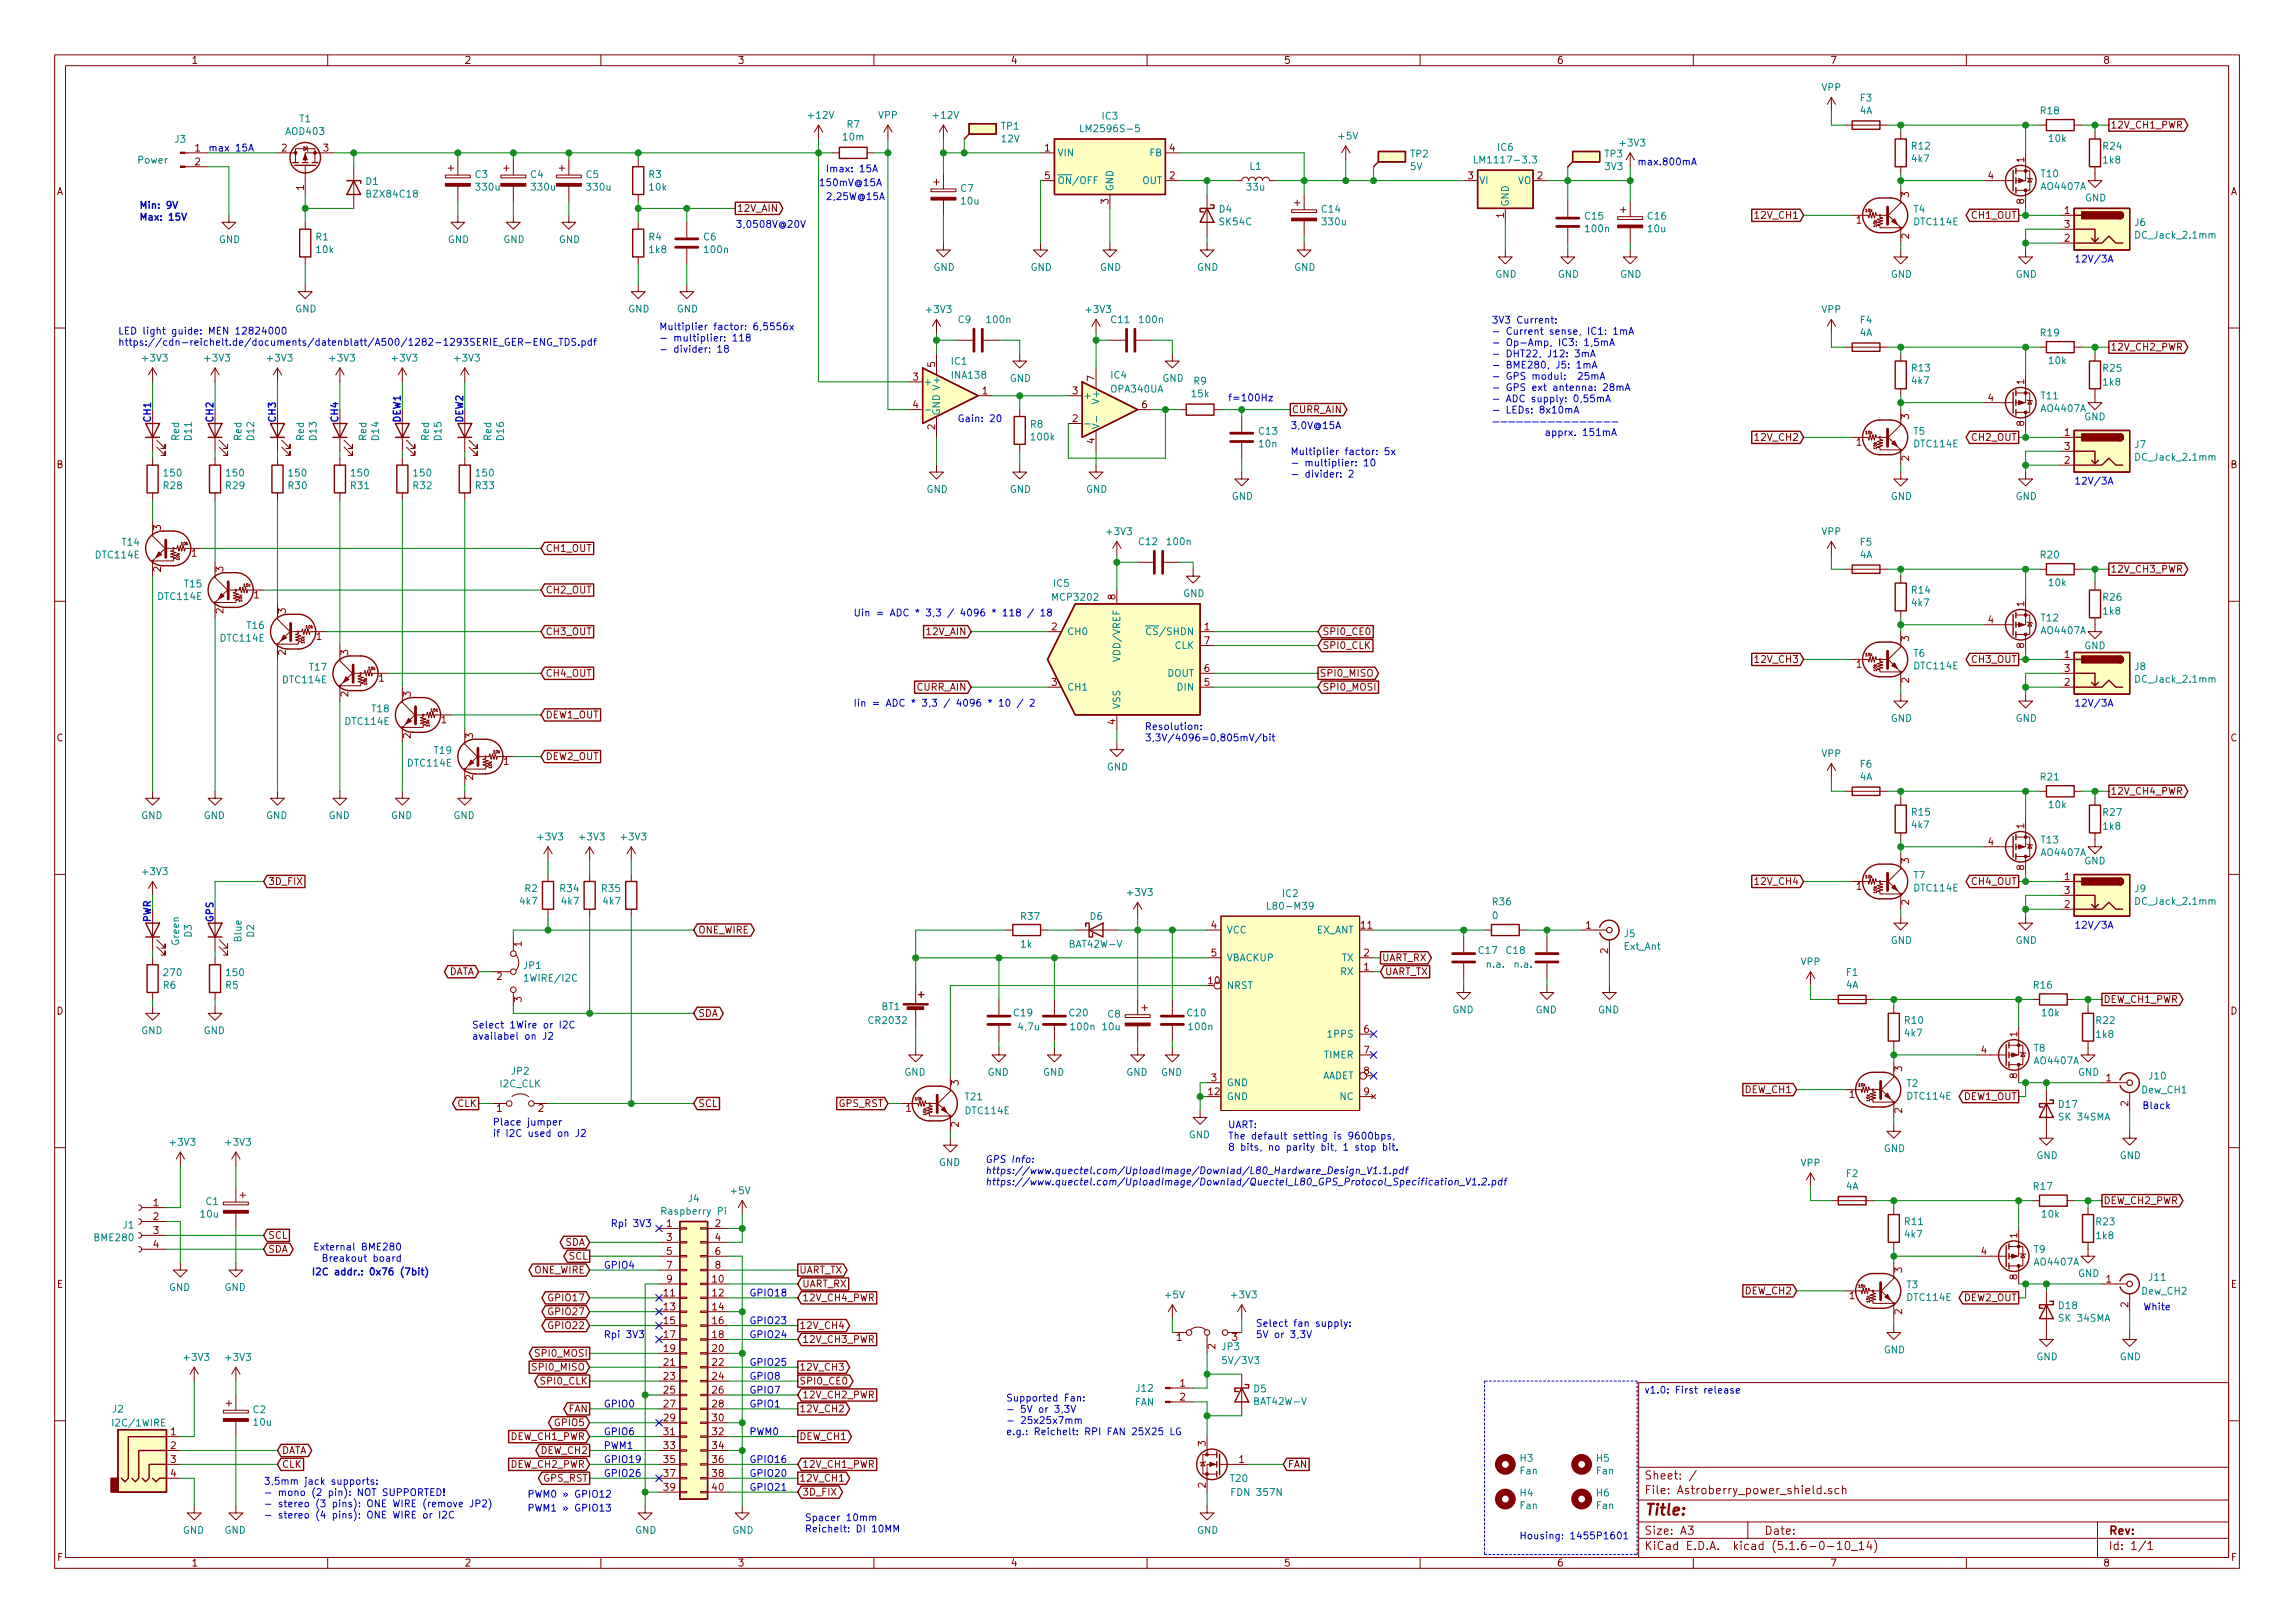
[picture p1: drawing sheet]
<svg xmlns="http://www.w3.org/2000/svg" width="420mm" height="297mm" viewBox="0 0 420 297" stroke-linecap="round" stroke-linejoin="round" font-family="sans-serif">
<defs><g id="words">
<text font-size="2.8" fill="#840000" x="301" y="277.3">Title:</text>
<g font-size="2.1" fill="#840000">
<text x="301" y="273.5">File: Astroberry_power_shield.sch</text>
<text x="301" y="270.8">Sheet: /</text>
<text x="301" y="280.9">Size: A3</text>
<text x="323" y="280.9">Date:</text>
<text x="386" y="280.9">Rev:</text>
<text x="301" y="283.7">KiCad E.D.A. kicad (5.1.6-0-10_14)</text>
<text x="386" y="283.7">Id: 1/1</text>
</g>
<g font-size="1.8" fill="#840000">
<text x="35" y="11.7">1</text>
<text x="85" y="11.7">2</text>
<text x="135" y="11.7">3</text>
<text x="185" y="11.7">4</text>
<text x="235" y="11.7">5</text>
<text x="285" y="11.7">6</text>
<text x="335" y="11.7">7</text>
<text x="385" y="11.7">8</text>
<text x="386.3" y="23.5">12V_CH1_PWR</text>
<text x="35.7" y="27.7">1</text>
<text x="51.6" y="27.7">2</text>
<text x="59.2" y="27.7">3</text>
<text x="191.3" y="27.7">1</text>
<text x="214.1" y="27.7">4</text>
<text x="370.6" y="29.7" transform="rotate(-90 370.6 29.7)">1</text>
<text x="10.4" y="35.7">A</text>
<text x="35.7" y="30.3">2</text>
<text x="55.6" y="34.8" transform="rotate(-90 55.6 34.8)">1</text>
<text x="191.3" y="32.8">5</text>
<text x="214.1" y="32.8">2</text>
<text x="268.8" y="32.8">3</text>
<text x="281.5" y="32.8">2</text>
<text x="364" y="32.8">4</text>
<text x="408.4" y="35.7">A</text>
<text x="134.9" y="38.8">12V_AIN</text>
<text x="202.9" y="37.3" transform="rotate(-90 202.9 37.3)">3</text>
<text x="275.3" y="39.9" transform="rotate(-90 275.3 39.9)">1</text>
<text x="321.7" y="40">12V_CH1</text>
<text x="339.9" y="40.9">1</text>
<text x="349.5" y="36.1" transform="rotate(-90 349.5 36.1)">3</text>
<text x="361.1" y="40">CH1_OUT</text>
<text x="370.6" y="37.3" transform="rotate(-90 370.6 37.3)">8</text>
<text x="378" y="39.2">1</text>
<text x="378" y="41.7">3</text>
<text x="349.5" y="43.7" transform="rotate(-90 349.5 43.7)">2</text>
<text x="378" y="44.2">2</text>
<text x="386.3" y="64.2">12V_CH2_PWR</text>
<text x="167.2" y="69.6">3</text>
<text x="171.2" y="67.2" transform="rotate(-90 171.2 67.2)">5</text>
<text x="200.4" y="69.7" transform="rotate(-90 200.4 69.7)">7</text>
<text x="370.6" y="70.4" transform="rotate(-90 370.6 70.4)">1</text>
<text x="167.2" y="74.7">4</text>
<text x="179.9" y="72.2">1</text>
<text x="196.4" y="77.3">2</text>
<text x="196.4" y="72.2">3</text>
<text x="209.1" y="74.7">6</text>
<text x="236.5" y="75.6">CURR_AIN</text>
<text x="349.5" y="76.7" transform="rotate(-90 349.5 76.7)">3</text>
<text x="364" y="73.4">4</text>
<text x="370.6" y="78" transform="rotate(-90 370.6 78)">8</text>
<text x="171.2" y="78.6" transform="rotate(-90 171.2 78.6)">2</text>
<text x="200.4" y="81.2" transform="rotate(-90 200.4 81.2)">4</text>
<text x="321.7" y="80.7">12V_CH2</text>
<text x="339.9" y="81.6">1</text>
<text x="361.1" y="80.7">CH2_OUT</text>
<text x="378" y="79.8">1</text>
<text x="378" y="82.3">3</text>
<text x="10.4" y="85.7">B</text>
<text x="349.5" y="84.3" transform="rotate(-90 349.5 84.3)">2</text>
<text x="378" y="84.9">2</text>
<text x="408.4" y="85.7">B</text>
<text x="29.5" y="97" transform="rotate(-90 29.5 97)">3</text>
<text x="35.1" y="101.9">1</text>
<text x="99.8" y="101">CH1_OUT</text>
<text x="29.5" y="104.7" transform="rotate(-90 29.5 104.7)">2</text>
<text x="40.9" y="104.7" transform="rotate(-90 40.9 104.7)">3</text>
<text x="386.3" y="104.8">12V_CH3_PWR</text>
<text x="40.9" y="112.3" transform="rotate(-90 40.9 112.3)">2</text>
<text x="46.5" y="109.5">1</text>
<text x="52.3" y="112.3" transform="rotate(-90 52.3 112.3)">3</text>
<text x="99.8" y="108.6">CH2_OUT</text>
<text x="204.2" y="109.7" transform="rotate(-90 204.2 109.7)">8</text>
<text x="370.6" y="111" transform="rotate(-90 370.6 111)">1</text>
<text x="52.3" y="119.9" transform="rotate(-90 52.3 119.9)">2</text>
<text x="57.9" y="117.1">1</text>
<text x="63.8" y="119.9" transform="rotate(-90 63.8 119.9)">3</text>
<text x="99.8" y="116.2">CH3_OUT</text>
<text x="169.8" y="116.2">12V_AIN</text>
<text x="192.6" y="115.4">2</text>
<text x="220.5" y="115.4">1</text>
<text x="220.5" y="117.9">7</text>
<text x="242.1" y="118.8">SPI0_CLK</text>
<text x="242.1" y="116.2">SPI0_CE0</text>
<text x="349.5" y="117.4" transform="rotate(-90 349.5 117.4)">3</text>
<text x="364" y="114.1">4</text>
<text x="370.6" y="118.6" transform="rotate(-90 370.6 118.6)">8</text>
<text x="69.4" y="124.8">1</text>
<text x="99.8" y="123.9">CH4_OUT</text>
<text x="192.6" y="125.5">3</text>
<text x="220.5" y="125.5">5</text>
<text x="220.5" y="123">6</text>
<text x="241.6" y="123.9">SPI0_MISO</text>
<text x="321.7" y="121.3">12V_CH3</text>
<text x="339.9" y="122.2">1</text>
<text x="349.5" y="125" transform="rotate(-90 349.5 125)">2</text>
<text x="361.1" y="121.3">CH3_OUT</text>
<text x="378" y="120.4">1</text>
<text x="378" y="125.5">2</text>
<text x="378" y="123">3</text>
<text x="63.8" y="127.5" transform="rotate(-90 63.8 127.5)">2</text>
<text x="75.2" y="127.5" transform="rotate(-90 75.2 127.5)">3</text>
<text x="99.8" y="131.5">DEW1_OUT</text>
<text x="167.9" y="126.4">CURR_AIN</text>
<text x="242.1" y="126.4">SPI0_MOSI</text>
<text x="10.4" y="135.7">C</text>
<text x="75.2" y="135.1" transform="rotate(-90 75.2 135.1)">2</text>
<text x="80.8" y="132.4">1</text>
<text x="86.6" y="135.1" transform="rotate(-90 86.6 135.1)">3</text>
<text x="204.2" y="132.6" transform="rotate(-90 204.2 132.6)">4</text>
<text x="408.4" y="135.7">C</text>
<text x="86.6" y="142.8" transform="rotate(-90 86.6 142.8)">2</text>
<text x="92.2" y="140">1</text>
<text x="99.8" y="139.1">DEW2_OUT</text>
<text x="386.3" y="145.5">12V_CH4_PWR</text>
<text x="364" y="154.7">4</text>
<text x="370.6" y="151.6" transform="rotate(-90 370.6 151.6)">1</text>
<text x="49" y="162">3D_FIX</text>
<text x="321.7" y="162">12V_CH4</text>
<text x="349.5" y="158" transform="rotate(-90 349.5 158)">3</text>
<text x="361.1" y="162">CH4_OUT</text>
<text x="370.6" y="159.3" transform="rotate(-90 370.6 159.3)">8</text>
<text x="378" y="161.1">1</text>
<text x="339.9" y="162.9">1</text>
<text x="349.5" y="165.6" transform="rotate(-90 349.5 165.6)">2</text>
<text x="378" y="166.2">2</text>
<text x="378" y="163.6">3</text>
<text x="95.5" y="173.2" transform="rotate(-90 95.5 173.2)">1</text>
<text x="127.8" y="170.9">ONE_WIRE</text>
<text x="221.8" y="170">4</text>
<text x="249.2" y="170">11</text>
<text x="290.3" y="170">1</text>
<text x="81.9" y="178.5">DATA</text>
<text x="91" y="179.4">2</text>
<text x="221.8" y="175">5</text>
<text x="249.7" y="177.6">1</text>
<text x="249.7" y="175">2</text>
<text x="253" y="175.9">UART_RX</text>
<text x="253.5" y="178.5">UART_TX</text>
<text x="294.4" y="174.5" transform="rotate(-90 294.4 174.5)">2</text>
<text x="10.4" y="185.7">D</text>
<text x="95.5" y="183.4" transform="rotate(-90 95.5 183.4)">3</text>
<text x="221.3" y="180.1">10</text>
<text x="385.1" y="183.6">DEW_CH1_PWR</text>
<text x="408.4" y="185.7">D</text>
<text x="127.8" y="186.1">SDA</text>
<text x="249.7" y="189">6</text>
<text x="369.3" y="189.7" transform="rotate(-90 369.3 189.7)">1</text>
<text x="221.8" y="197.9">3</text>
<text x="249.7" y="192.8">7</text>
<text x="249.7" y="196.6">8</text>
<text x="348.2" y="196.1" transform="rotate(-90 348.2 196.1)">3</text>
<text x="362.7" y="192.8">4</text>
<text x="369.3" y="197.4" transform="rotate(-90 369.3 197.4)">8</text>
<text x="385.6" y="197.9">1</text>
<text x="83.7" y="202.6">CLK</text>
<text x="91" y="203.5">1</text>
<text x="98.6" y="203.5">2</text>
<text x="127.8" y="202.6">SCL</text>
<text x="153.5" y="202.6">GPS_RST</text>
<text x="165.9" y="203.5">1</text>
<text x="175.5" y="198.6" transform="rotate(-90 175.5 198.6)">3</text>
<text x="221.3" y="200.4">12</text>
<text x="249.7" y="200.4">9</text>
<text x="319.5" y="200.1">DEW_CH1</text>
<text x="338.6" y="201">1</text>
<text x="348.2" y="203.7" transform="rotate(-90 348.2 203.7)">2</text>
<text x="359.5" y="201.3">DEW1_OUT</text>
<text x="389.6" y="202.4" transform="rotate(-90 389.6 202.4)">2</text>
<text x="175.5" y="206.3" transform="rotate(-90 175.5 206.3)">2</text>
<text x="28.1" y="220.8">1</text>
<text x="385.1" y="220.4">DEW_CH2_PWR</text>
<text x="28.1" y="223.3">2</text>
<text x="28.1" y="225.8">3</text>
<text x="49" y="226.7">SCL</text>
<text x="122.1" y="224.6">1</text>
<text x="122.1" y="227.1">3</text>
<text x="131" y="224.6">2</text>
<text x="131" y="227.1">4</text>
<text x="369.3" y="226.6" transform="rotate(-90 369.3 226.6)">1</text>
<text x="28.1" y="228.4">4</text>
<text x="49" y="229.3">SDA</text>
<text x="97.7" y="233.1">ONE_WIRE</text>
<text x="103.4" y="228">SDA</text>
<text x="104.2" y="230.5">SCL</text>
<text x="122.1" y="229.7">5</text>
<text x="122.1" y="232.2">7</text>
<text x="131" y="229.7">6</text>
<text x="131" y="232.2">8</text>
<text x="146.3" y="233.1">UART_TX</text>
<text x="348.2" y="232.9" transform="rotate(-90 348.2 232.9)">3</text>
<text x="362.7" y="229.7">4</text>
<text x="10.4" y="235.7">E</text>
<text x="100.8" y="238.2">GPIO17</text>
<text x="121.6" y="237.3">11</text>
<text x="121.6" y="239.8">13</text>
<text x="122.1" y="234.7">9</text>
<text x="130.5" y="234.7">10</text>
<text x="130.5" y="237.3">12</text>
<text x="130.5" y="239.8">14</text>
<text x="146.8" y="238.2">12V_CH4_PWR</text>
<text x="146.8" y="235.6">UART_RX</text>
<text x="319.5" y="236.9">DEW_CH2</text>
<text x="338.6" y="237.8">1</text>
<text x="359.5" y="238.2">DEW2_OUT</text>
<text x="369.3" y="234.2" transform="rotate(-90 369.3 234.2)">8</text>
<text x="385.6" y="234.7">1</text>
<text x="389.6" y="239.3" transform="rotate(-90 389.6 239.3)">2</text>
<text x="408.4" y="235.7">E</text>
<text x="100.8" y="243.2">GPIO22</text>
<text x="100.8" y="240.7">GPIO27</text>
<text x="121.6" y="242.4">15</text>
<text x="121.6" y="244.9">17</text>
<text x="130.5" y="242.4">16</text>
<text x="130.5" y="244.9">18</text>
<text x="146.3" y="243.2">12V_CH4</text>
<text x="146.8" y="245.8">12V_CH3_PWR</text>
<text x="215.4" y="245.4">1</text>
<text x="225.6" y="245.4">3</text>
<text x="348.2" y="240.5" transform="rotate(-90 348.2 240.5)">2</text>
<text x="97.8" y="250.9">SPI0_MISO</text>
<text x="98.3" y="248.3">SPI0_MOSI</text>
<text x="121.6" y="247.4">19</text>
<text x="121.6" y="250">21</text>
<text x="130.5" y="247.4">20</text>
<text x="130.5" y="250">22</text>
<text x="146.3" y="250.9">12V_CH3</text>
<text x="222.5" y="246.9" transform="rotate(-90 222.5 246.9)">2</text>
<text x="99.2" y="253.4">SPI0_CLK</text>
<text x="121.6" y="252.5">23</text>
<text x="121.6" y="255.1">25</text>
<text x="121.6" y="257.6">27</text>
<text x="130.5" y="252.5">24</text>
<text x="130.5" y="255.1">26</text>
<text x="130.5" y="257.6">28</text>
<text x="146.3" y="253.4">SPI0_CE0</text>
<text x="146.8" y="255.9">12V_CH2_PWR</text>
<text x="216.1" y="253.8">1</text>
<text x="216.1" y="256.3">2</text>
<text x="31.3" y="262.7">1</text>
<text x="93.4" y="263.6">DEW_CH1_PWR</text>
<text x="101.8" y="261">GPIO5</text>
<text x="104.1" y="258.5">FAN</text>
<text x="121.6" y="260.1">29</text>
<text x="121.6" y="262.7">31</text>
<text x="130.5" y="260.1">30</text>
<text x="130.5" y="262.7">32</text>
<text x="146.3" y="258.5">12V_CH2</text>
<text x="146.3" y="263.6">DEW_CH1</text>
<text x="31.3" y="265.2">2</text>
<text x="31.3" y="267.8">3</text>
<text x="51.6" y="266.1">DATA</text>
<text x="51.6" y="268.6">CLK</text>
<text x="93.4" y="268.6">DEW_CH2_PWR</text>
<text x="99.1" y="266.1">DEW_CH2</text>
<text x="121.6" y="265.2">33</text>
<text x="121.6" y="267.8">35</text>
<text x="130.5" y="265.2">34</text>
<text x="130.5" y="267.8">36</text>
<text x="146.8" y="268.6">12V_CH1_PWR</text>
<text x="220.7" y="264.7" transform="rotate(-90 220.7 264.7)">3</text>
<text x="226.8" y="267.8">1</text>
<text x="235.7" y="268.6">FAN</text>
<text x="31.3" y="270.3">4</text>
<text x="99.4" y="271.2">GPS_RST</text>
<text x="121.6" y="270.3">37</text>
<text x="121.6" y="272.8">39</text>
<text x="130.5" y="270.3">38</text>
<text x="130.5" y="272.8">40</text>
<text x="146.3" y="271.2">12V_CH1</text>
<text x="146.8" y="273.7">3D_FIX</text>
<text x="220.7" y="272.3" transform="rotate(-90 220.7 272.3)">2</text>
<text x="10.5" y="285.7">F</text>
<text x="35" y="286.7">1</text>
<text x="85" y="286.7">2</text>
<text x="135" y="286.7">3</text>
<text x="185" y="286.7">4</text>
<text x="235" y="286.7">5</text>
<text x="285" y="286.7">6</text>
<text x="335" y="286.7">7</text>
<text x="385" y="286.7">8</text>
<text x="408.5" y="285.7">F</text>
</g>
<g font-size="1.8" fill="#008484">
<text x="333.5" y="16.6">VPP</text>
<text x="54.9" y="22.4">T1</text>
<text x="148.2" y="21.7">+12V</text>
<text x="155.1" y="23.4">R7</text>
<text x="160.8" y="21.7">VPP</text>
<text x="171" y="21.7">+12V</text>
<text x="183.3" y="23.7">TP1</text>
<text x="201.8" y="21.9">IC3</text>
<text x="340.5" y="20.9">4A</text>
<text x="340.6" y="18.6">F3</text>
<text x="373.6" y="20.9">R18</text>
<text x="25.3" y="29.9">Power</text>
<text x="32.1" y="26.1">J3</text>
<text x="52.5" y="24.7">AOD403</text>
<text x="154.5" y="25.7">10m</text>
<text x="183.4" y="26">12V</text>
<text x="193.5" y="28.6">VIN</text>
<text x="198.6" y="24.2">LM2596S-5</text>
<text x="210.5" y="28.6">FB</text>
<text x="245.2" y="25.5">+5V</text>
<text x="258.2" y="28.8">TP2</text>
<text x="270.8" y="29.9">LM1117-3.3</text>
<text x="274.2" y="27.6">IC6</text>
<text x="293.8" y="28.8">TP3</text>
<text x="296.7" y="26.8">+3V3</text>
<text x="350" y="27.4">R12</text>
<text x="350.1" y="29.7">4k7</text>
<text x="375.2" y="26">10k</text>
<text x="385.1" y="27.4">R24</text>
<text x="385.1" y="29.9">1k8</text>
<text x="67" y="33.8">D1</text>
<text x="87" y="32.6">C3</text>
<text x="87.3" y="34.9">330u</text>
<text x="97.2" y="32.6">C4</text>
<text x="97.4" y="34.9">330u</text>
<text x="107.3" y="32.6">C5</text>
<text x="107.6" y="34.9">330u</text>
<text x="118.8" y="32.6">R3</text>
<text x="118.9" y="34.9">10k</text>
<text x="175.9" y="35.1">C7</text>
<text x="193.5" y="33.7">ON/OFF</text>
<text x="203.8" y="35.1" transform="rotate(-90 203.8 35.1)">GND</text>
<text x="209.1" y="33.7">OUT</text>
<text x="228.3" y="34.9">33u</text>
<text x="228.9" y="31.1">L1</text>
<text x="258.2" y="31.1">5V</text>
<text x="270.8" y="33.7">VI</text>
<text x="277.9" y="33.7">VO</text>
<text x="293.9" y="31.1">3V3</text>
<text x="373.7" y="32.4">T10</text>
<text x="373.8" y="34.8">AO4407A</text>
<text x="67.4" y="36.2">BZX84C18</text>
<text x="176" y="37.4">10u</text>
<text x="223.2" y="38.9">D4</text>
<text x="223.3" y="41.2">SK54C</text>
<text x="242" y="38.9">C14</text>
<text x="242.2" y="41.2">330u</text>
<text x="276.2" y="37.9" transform="rotate(-90 276.2 37.9)">GND</text>
<text x="290.2" y="40.2">C15</text>
<text x="301.7" y="40.2">C16</text>
<text x="350.4" y="38.9">T4</text>
<text x="350.5" y="41.2">DTC114E</text>
<text x="381.7" y="36.9">GND</text>
<text x="390.9" y="41.4">J6</text>
<text x="40.1" y="44.5">GND</text>
<text x="57.9" y="44">R1</text>
<text x="58" y="46.3">10k</text>
<text x="82" y="44.5">GND</text>
<text x="92.2" y="44.5">GND</text>
<text x="102.3" y="44.5">GND</text>
<text x="118.8" y="44">R4</text>
<text x="118.9" y="46.3">1k8</text>
<text x="128.9" y="44">C6</text>
<text x="129.1" y="46.3">100n</text>
<text x="290.4" y="42.5">100n</text>
<text x="301.8" y="42.5">10u</text>
<text x="391.3" y="43.7">DC_Jack_2.1mm</text>
<text x="170.9" y="49.6">GND</text>
<text x="188.7" y="49.6">GND</text>
<text x="201.4" y="49.6">GND</text>
<text x="219.2" y="49.6">GND</text>
<text x="236.9" y="49.6">GND</text>
<text x="273.8" y="50.8">GND</text>
<text x="285.2" y="50.8">GND</text>
<text x="296.6" y="50.8">GND</text>
<text x="346.2" y="50.8">GND</text>
<text x="369" y="50.8">GND</text>
<text x="54.1" y="57.2">GND</text>
<text x="115" y="57.2">GND</text>
<text x="123.9" y="57.2">GND</text>
<text x="169.7" y="57.3">+3V3</text>
<text x="175.5" y="59.1">C9</text>
<text x="180.8" y="59.1">100n</text>
<text x="199" y="57.3">+3V3</text>
<text x="203.5" y="59.1">C11</text>
<text x="208.7" y="59.1">100n</text>
<text x="333.5" y="57.3">VPP</text>
<text x="340.6" y="59.2">F4</text>
<text x="340.5" y="61.5">4A</text>
<text x="373.6" y="61.6">R19</text>
<text x="26.2" y="66.2">+3V3</text>
<text x="37.7" y="66.2">+3V3</text>
<text x="49.1" y="66.2">+3V3</text>
<text x="60.5" y="66.2">+3V3</text>
<text x="72" y="66.2">+3V3</text>
<text x="83.4" y="66.2">+3V3</text>
<text x="169" y="70.5">+</text>
<text x="174.2" y="66.8">IC1</text>
<text x="174.4" y="69.3">INA138</text>
<text x="184.9" y="69.9">GND</text>
<text x="203.4" y="69.3">IC4</text>
<text x="203.5" y="71.8">OPA340UA</text>
<text x="212.8" y="69.9">GND</text>
<text x="218.6" y="70.4">R9</text>
<text x="350" y="68">R13</text>
<text x="350.1" y="70.3">4k7</text>
<text x="375.2" y="66.6">10k</text>
<text x="385.1" y="68">R25</text>
<text x="385.1" y="70.6">1k8</text>
<text x="172.1" y="76.1" transform="rotate(-90 172.1 76.1)">GND V+</text>
<text x="198.2" y="73.1">+</text>
<text x="201.3" y="73.5" transform="rotate(-90 201.3 73.5)">V+</text>
<text x="218.2" y="72.7">15k</text>
<text x="373.7" y="73.1">T11</text>
<text x="373.8" y="75.4">AO4407A</text>
<text x="381.6" y="76.9">GND</text>
<text x="32.8" y="80.6" transform="rotate(-90 32.8 80.6)">Red</text>
<text x="35.1" y="80.6" transform="rotate(-90 35.1 80.6)">D11</text>
<text x="44.2" y="80.6" transform="rotate(-90 44.2 80.6)">Red</text>
<text x="46.5" y="80.6" transform="rotate(-90 46.5 80.6)">D12</text>
<text x="55.7" y="80.6" transform="rotate(-90 55.7 80.6)">Red</text>
<text x="58" y="80.6" transform="rotate(-90 58 80.6)">D13</text>
<text x="67.1" y="80.6" transform="rotate(-90 67.1 80.6)">Red</text>
<text x="69.4" y="80.6" transform="rotate(-90 69.4 80.6)">D14</text>
<text x="78.5" y="80.6" transform="rotate(-90 78.5 80.6)">Red</text>
<text x="80.8" y="80.6" transform="rotate(-90 80.8 80.6)">D15</text>
<text x="89.9" y="80.6" transform="rotate(-90 89.9 80.6)">Red</text>
<text x="92.3" y="80.6" transform="rotate(-90 92.3 80.6)">D16</text>
<text x="188.7" y="78.3">R8</text>
<text x="188.9" y="80.6">100k</text>
<text x="230.5" y="79.6">C13</text>
<text x="230.6" y="81.9">10n</text>
<text x="350.4" y="79.6">T5</text>
<text x="350.5" y="81.9">DTC114E</text>
<text x="390.9" y="82">J7</text>
<text x="30" y="89.5">R28</text>
<text x="30.1" y="87.2">150</text>
<text x="41.4" y="89.5">R29</text>
<text x="41.6" y="87.2">150</text>
<text x="52.9" y="89.5">R30</text>
<text x="53" y="87.2">150</text>
<text x="64.3" y="89.5">R31</text>
<text x="64.4" y="87.2">150</text>
<text x="75.7" y="89.5">R32</text>
<text x="75.8" y="87.2">150</text>
<text x="87.1" y="89.5">R33</text>
<text x="87.3" y="87.2">150</text>
<text x="391.3" y="84.3">DC_Jack_2.1mm</text>
<text x="169.6" y="90.2">GND</text>
<text x="184.9" y="90.2">GND</text>
<text x="198.8" y="90.2">GND</text>
<text x="225.5" y="91.5">GND</text>
<text x="346.2" y="91.5">GND</text>
<text x="369" y="91.5">GND</text>
<text x="22.4" y="99.9">T14</text>
<text x="202.8" y="97.9">+3V3</text>
<text x="208.6" y="99.8">C12</text>
<text x="213.8" y="99.8">100n</text>
<text x="333.5" y="97.9">VPP</text>
<text x="340.6" y="99.9">F5</text>
<text x="17.6" y="102.2">DTC114E</text>
<text x="33.8" y="107.5">T15</text>
<text x="192.9" y="107.4">IC5</text>
<text x="340.5" y="102.2">4A</text>
<text x="373.6" y="102.2">R20</text>
<text x="375.2" y="107.3">10k</text>
<text x="29" y="109.8">DTC114E</text>
<text x="192.9" y="109.9">MCP3202</text>
<text x="216.6" y="109.3">GND</text>
<text x="350" y="108.6">R14</text>
<text x="350.1" y="111">4k7</text>
<text x="373.7" y="113.7">T12</text>
<text x="385.1" y="109.9">R26</text>
<text x="385.1" y="112.5">1k8</text>
<text x="40.5" y="117.4">DTC114E</text>
<text x="45.3" y="115.1">T16</text>
<text x="195.3" y="116.2">CH0</text>
<text x="210.7" y="116.2">CS/SHDN</text>
<text x="215.1" y="118.8">CLK</text>
<text x="373.8" y="116">AO4407A</text>
<text x="381.6" y="118.8">GND</text>
<text x="51.9" y="125.1">DTC114E</text>
<text x="56.7" y="122.7">T17</text>
<text x="205.1" y="120.5" transform="rotate(-90 205.1 120.5)">VDD/VREF</text>
<text x="213.7" y="123.9">DOUT</text>
<text x="350.4" y="120.2">T6</text>
<text x="350.5" y="122.5">DTC114E</text>
<text x="390.9" y="122.6">J8</text>
<text x="391.3" y="125">DC_Jack_2.1mm</text>
<text x="68.1" y="130.4">T18</text>
<text x="195.3" y="126.4">CH1</text>
<text x="205.1" y="129.8" transform="rotate(-90 205.1 129.8)">VSS</text>
<text x="215.6" y="126.4">DIN</text>
<text x="63.3" y="132.7">DTC114E</text>
<text x="79.6" y="138">T19</text>
<text x="346.2" y="132.1">GND</text>
<text x="369" y="132.1">GND</text>
<text x="74.8" y="140.3">DTC114E</text>
<text x="202.6" y="141">GND</text>
<text x="333.5" y="138.6">VPP</text>
<text x="340.5" y="142.8">4A</text>
<text x="340.6" y="140.5">F6</text>
<text x="373.6" y="142.8">R21</text>
<text x="25.9" y="149.9">GND</text>
<text x="37.3" y="149.9">GND</text>
<text x="48.7" y="149.9">GND</text>
<text x="60.1" y="149.9">GND</text>
<text x="71.6" y="149.9">GND</text>
<text x="83" y="149.9">GND</text>
<text x="350" y="149.3">R15</text>
<text x="375.2" y="147.9">10k</text>
<text x="385.1" y="149.3">R27</text>
<text x="98.6" y="153.8">+3V3</text>
<text x="106.2" y="153.8">+3V3</text>
<text x="113.9" y="153.8">+3V3</text>
<text x="350.1" y="151.6">4k7</text>
<text x="373.7" y="154.4">T13</text>
<text x="385.1" y="151.9">1k8</text>
<text x="26.2" y="160.2">+3V3</text>
<text x="350.4" y="160.8">T7</text>
<text x="373.8" y="156.7">AO4407A</text>
<text x="381.6" y="158.2">GND</text>
<text x="95.3" y="165.6">4k7</text>
<text x="96.1" y="163.3">R2</text>
<text x="102.6" y="163.3">R34</text>
<text x="102.9" y="165.6">4k7</text>
<text x="110.2" y="163.3">R35</text>
<text x="110.5" y="165.6">4k7</text>
<text x="206.6" y="164">+3V3</text>
<text x="232.7" y="166.5">L80-M39</text>
<text x="234.8" y="164.2">IC2</text>
<text x="273.3" y="165.7">R36</text>
<text x="350.5" y="163.2">DTC114E</text>
<text x="390.9" y="163.3">J9</text>
<text x="391.3" y="165.6">DC_Jack_2.1mm</text>
<text x="32.8" y="172.9" transform="rotate(-90 32.8 172.9)">Green</text>
<text x="35.1" y="171.5" transform="rotate(-90 35.1 171.5)">D3</text>
<text x="44.2" y="172.3" transform="rotate(-90 44.2 172.3)">Blue</text>
<text x="46.5" y="171.5" transform="rotate(-90 46.5 171.5)">D2</text>
<text x="186.9" y="173.4">1k</text>
<text x="187" y="168.4">R37</text>
<text x="196.1" y="173.4">BAT42W-V</text>
<text x="199.6" y="168.4">D6</text>
<text x="224.5" y="170.9">VCC</text>
<text x="240.9" y="170.9">EX_ANT</text>
<text x="273.3" y="168.2">0</text>
<text x="297.3" y="173.8">Ext_Ant</text>
<text x="297.4" y="171.5">J5</text>
<text x="346.2" y="172.8">GND</text>
<text x="369" y="172.8">GND</text>
<text x="30.1" y="178.6">270</text>
<text x="41.6" y="178.6">150</text>
<text x="95.9" y="177.4">JP1</text>
<text x="96.4" y="179.7">1WIRE/I2C</text>
<text x="224.5" y="175.9">VBACKUP</text>
<text x="245.4" y="178.5">RX</text>
<text x="245.6" y="175.9">TX</text>
<text x="270.8" y="174.6">C17</text>
<text x="272.2" y="177.1">n.a.</text>
<text x="275.8" y="174.6">C18</text>
<text x="277.3" y="177.1">n.a.</text>
<text x="329.7" y="176.7">VPP</text>
<text x="338.1" y="178.6">F1</text>
<text x="29.9" y="181">R6</text>
<text x="41.4" y="181">R5</text>
<text x="161.4" y="184.9">BT1</text>
<text x="224.5" y="181">NRST</text>
<text x="265.9" y="185.5">GND</text>
<text x="281.1" y="185.5">GND</text>
<text x="292.6" y="185.5">GND</text>
<text x="338" y="180.9">4A</text>
<text x="372.4" y="180.9">R16</text>
<text x="25.9" y="189.3">GND</text>
<text x="37.3" y="189.3">GND</text>
<text x="159.3" y="187.4">CR2032</text>
<text x="185.7" y="186">C19</text>
<text x="186.6" y="188.6">4,7u</text>
<text x="195.8" y="186">C20</text>
<text x="196.2" y="188.6">100n</text>
<text x="201.9" y="188.6">10u</text>
<text x="202.8" y="186.2">C8</text>
<text x="217.4" y="186">C10</text>
<text x="217.8" y="188.6">100n</text>
<text x="243.4" y="189.9">1PPS</text>
<text x="348.8" y="187.4">R10</text>
<text x="348.8" y="189.7">4k7</text>
<text x="373.9" y="186">10k</text>
<text x="383.8" y="187.4">R22</text>
<text x="383.9" y="190">1k8</text>
<text x="93.7" y="196.7">JP2</text>
<text x="165.6" y="196.9">GND</text>
<text x="180.8" y="196.9">GND</text>
<text x="191" y="196.9">GND</text>
<text x="206.2" y="196.9">GND</text>
<text x="212.5" y="196.9">GND</text>
<text x="241.8" y="197.5">AADET</text>
<text x="242.4" y="193.7">TIMER</text>
<text x="372.4" y="192.5">T8</text>
<text x="372.5" y="194.8">AO4407A</text>
<text x="380.4" y="196.9">GND</text>
<text x="393.5" y="197.6">J10</text>
<text x="91.6" y="199">I2C_CLK</text>
<text x="176.8" y="201.4">T21</text>
<text x="176.9" y="203.9">DTC114E</text>
<text x="224.5" y="201.3">GND</text>
<text x="224.5" y="198.8">GND</text>
<text x="245.3" y="201.3">NC</text>
<text x="349.1" y="198.9">T2</text>
<text x="349.3" y="201.3">DTC114E</text>
<text x="377" y="202.8">D17</text>
<text x="392.2" y="200.1">Dew_CH1</text>
<text x="31.3" y="209.7">+3V3</text>
<text x="41.5" y="209.7">+3V3</text>
<text x="217.6" y="208.3">GND</text>
<text x="377.1" y="205.1">SK 34SMA</text>
<text x="171.9" y="213.4">GND</text>
<text x="329.7" y="213.5">VPP</text>
<text x="338.1" y="215.4">F2</text>
<text x="344.9" y="210.9">GND</text>
<text x="372.8" y="212.1">GND</text>
<text x="388.1" y="212.1">GND</text>
<text x="37.7" y="220.5">C1</text>
<text x="126" y="220">J4</text>
<text x="133.9" y="218.6">+5V</text>
<text x="338" y="217.7">4A</text>
<text x="372.4" y="217.8">R17</text>
<text x="17.4" y="227.2">BME280</text>
<text x="22.6" y="224.9">J1</text>
<text x="36.8" y="222.8">10u</text>
<text x="121.5" y="222.3">Raspberry Pi</text>
<text x="348.8" y="224.2">R11</text>
<text x="348.8" y="226.5">4k7</text>
<text x="373.9" y="222.8">10k</text>
<text x="383.8" y="224.2">R23</text>
<text x="383.9" y="226.8">1k8</text>
<text x="372.4" y="229.3">T9</text>
<text x="372.5" y="231.6">AO4407A</text>
<text x="380.4" y="233.7">GND</text>
<text x="30.9" y="236.3">GND</text>
<text x="41.1" y="236.3">GND</text>
<text x="213.4" y="237.6">+5V</text>
<text x="225.6" y="237.6">+3V3</text>
<text x="349.1" y="235.8">T3</text>
<text x="349.3" y="238.1">DTC114E</text>
<text x="377" y="239.6">D18</text>
<text x="392.2" y="236.9">Dew_CH2</text>
<text x="393.5" y="234.4">J11</text>
<text x="377.1" y="241.9">SK 34SMA</text>
<text x="33.9" y="249.1">+3V3</text>
<text x="41.5" y="249.1">+3V3</text>
<text x="223.7" y="247.1">JP3</text>
<text x="224.3" y="249.6">5V/3V3</text>
<text x="344.9" y="247.7">GND</text>
<text x="372.8" y="249">GND</text>
<text x="388.1" y="249">GND</text>
<text x="207.7" y="257.3">FAN</text>
<text x="208.1" y="254.7">J12</text>
<text x="229.6" y="254.8">D5</text>
<text x="229.8" y="257.1">BAT42W-V</text>
<text x="20.6" y="258.5">J2</text>
<text x="21" y="261.1">I2C/1WIRE</text>
<text x="46.4" y="258.6">C2</text>
<text x="46.5" y="260.9">10u</text>
<text x="278.3" y="269.8">Fan</text>
<text x="278.4" y="267.5">H3</text>
<text x="292.3" y="269.8">Fan</text>
<text x="292.3" y="267.5">H5</text>
<text x="225.3" y="271.2">T20</text>
<text x="225.9" y="273.8">FDN 357N</text>
<text x="278.4" y="273.9">H4</text>
<text x="292.3" y="273.9">H6</text>
<text x="33.5" y="280.7">GND</text>
<text x="41.1" y="280.7">GND</text>
<text x="116.3" y="280.7">GND</text>
<text x="134.1" y="280.7">GND</text>
<text x="219.2" y="280.7">GND</text>
<text x="278.3" y="276.2">Fan</text>
<text x="292.3" y="276.2">Fan</text>
</g>
<g font-size="1.8" fill="#0000c2">
<text x="38.1" y="27.7">max 15A</text>
<text x="149.9" y="34.1">150mV@15A</text>
<text x="151.1" y="31.5">Imax: 15A</text>
<text x="299.7" y="30.3">max.800mA</text>
<text x="25.4" y="38.2">Min: 9V</text>
<text x="25.4" y="40.4">Max: 15V</text>
<text x="134.6" y="41.7">3,0508V@20V</text>
<text x="151.1" y="36.6">2,25W@15A</text>
<text x="379.7" y="48">12V/3A</text>
<text x="273" y="59.2">3V3 Current:</text>
<text x="21.6" y="61.2">LED light guide: MEN 12824000</text>
<text x="21.6" y="63.3">https://cdn-reichelt.de/documents/datenblatt/A500/1282-1293SERIE_GER-ENG_TDS.pdf</text>
<text x="120.6" y="60.4">Multiplier factor: 6,5556x</text>
<text x="120.6" y="62.5">- multiplier: 118</text>
<text x="120.6" y="64.6">- divider: 18</text>
<text x="273" y="61.3">- Current sense, IC1: 1mA</text>
<text x="273" y="63.3">- Op-Amp, IC3: 1,5mA</text>
<text x="273" y="65.4">- DHT22, J12: 3mA</text>
<text x="273" y="67.4">- BME280, J5: 1mA</text>
<text x="273" y="69.5">- GPS modul: 25mA</text>
<text x="273" y="71.6">- GPS ext antenna: 28mA</text>
<text x="27.6" y="77.5" transform="rotate(-90 27.6 77.5)">CH1</text>
<text x="39.1" y="77.5" transform="rotate(-90 39.1 77.5)">CH2</text>
<text x="50.5" y="77.5" transform="rotate(-90 50.5 77.5)">CH3</text>
<text x="61.9" y="77.5" transform="rotate(-90 61.9 77.5)">CH4</text>
<text x="73.4" y="77.5" transform="rotate(-90 73.4 77.5)">DEW1</text>
<text x="84.8" y="77.5" transform="rotate(-90 84.8 77.5)">DEW2</text>
<text x="175.3" y="77.3">Gain: 20</text>
<text x="224.8" y="73.4">f=100Hz</text>
<text x="273" y="73.6">- ADC supply: 0,55mA</text>
<text x="273" y="75.7">- LEDs: 8x10mA</text>
<text x="236.2" y="83.3">Multiplier factor: 5x</text>
<text x="236.2" y="78.5">3,0V@15A</text>
<text x="278" y="79.8">apprx. 151mA</text>
<text x="236.2" y="85.4">- multiplier: 10</text>
<text x="236.2" y="87.4">- divider: 2</text>
<text x="379.7" y="88.7">12V/3A</text>
<text x="156.2" y="112.8">Uin = ADC * 3,3 / 4096 * 118 / 18</text>
<text x="156.2" y="129.3">Iin = ADC * 3,3 / 4096 * 10 / 2</text>
<text x="379.7" y="129.3">12V/3A</text>
<text x="209.5" y="133.6">Resolution:</text>
<text x="209.5" y="135.7">3,3V/4096=0,805mV/bit</text>
<text x="27.6" y="168.9" transform="rotate(-90 27.6 168.9)">PWR</text>
<text x="39.1" y="168.9" transform="rotate(-90 39.1 168.9)">GPS</text>
<text x="379.7" y="170">12V/3A</text>
<text x="86.4" y="188.2">Select 1Wire or I2C</text>
<text x="86.4" y="190.3">availabel on J2</text>
<text x="392.8" y="203">Black</text>
<text x="90.2" y="206">Place jumper</text>
<text x="90.2" y="208.1">if I2C used on J2</text>
<text x="224.8" y="206.5">UART:</text>
<text x="224.8" y="208.5">The default setting is 9600bps,</text>
<text x="180.3" y="212.8">GPS Info:</text>
<text x="180.3" y="214.9">https://www.quectel.com/UploadImage/Downlad/L80_Hardware_Design_V1.1.pdf</text>
<text x="224.8" y="210.6">8 bits, no parity bit, 1 stop bit.</text>
<text x="180.3" y="217">https://www.quectel.com/UploadImage/Downlad/Quectel_L80_GPS_Protocol_Specification_V1.2.pdf</text>
<text x="111.8" y="224.6">Rpi 3V3</text>
<text x="59.3" y="228.9">External BME280</text>
<text x="60.6" y="230.9">Breakout board</text>
<text x="61.3" y="233.4">I2C addr.: 0x76 (7bit)</text>
<text x="110.5" y="232.2">GPIO4</text>
<text x="137.2" y="237.3">GPIO18</text>
<text x="392.7" y="239.8">White</text>
<text x="110.5" y="244.9">Rpi 3V3</text>
<text x="137.2" y="244.9">GPIO24</text>
<text x="137.2" y="242.4">GPIO23</text>
<text x="229.9" y="242.8">Select fan supply:</text>
<text x="229.9" y="244.9">5V or 3,3V</text>
<text x="137.2" y="250">GPIO25</text>
<text x="110.5" y="257.6">GPIO0</text>
<text x="137.2" y="257.6">GPIO1</text>
<text x="137.2" y="255.1">GPIO7</text>
<text x="137.2" y="252.5">GPIO8</text>
<text x="184.1" y="256.5">Supported Fan:</text>
<text x="301" y="255.1">v1.0: First release</text>
<text x="110.5" y="262.7">GPIO6</text>
<text x="137.2" y="262.7">PWM0</text>
<text x="184.1" y="258.6">- 5V or 3,3V</text>
<text x="184.1" y="260.6">- 25x25x7mm</text>
<text x="184.1" y="262.7">e.g.: Reichelt: RPI FAN 25X25 LG</text>
<text x="110.5" y="267.8">GPIO19</text>
<text x="110.5" y="265.2">PWM1</text>
<text x="137.2" y="267.8">GPIO16</text>
<text x="48.3" y="271.7">3,5mm jack supports:</text>
<text x="48.3" y="273.8">- mono (2 pin): NOT SUPPORTED!</text>
<text x="48.3" y="275.9">- stereo (3 pins): ONE WIRE (remove JP2)</text>
<text x="96.5" y="274.1">PWM0 » GPIO12</text>
<text x="110.5" y="270.3">GPIO26</text>
<text x="137.2" y="272.8">GPIO21</text>
<text x="137.2" y="270.3">GPIO20</text>
<text x="48.3" y="277.9">- stereo (4 pins): ONE WIRE or I2C</text>
<text x="96.5" y="276.6">PWM1 » GPIO13</text>
<text x="147.3" y="278.4">Spacer 10mm</text>
<text x="147.3" y="280.5">Reichelt: DI 10MM</text>
<text x="278.1" y="281.7">Housing: 1455P1601</text>
</g>
<g font-size=".7" fill="#840000">
<text x="341.6" y="38.8">10k</text>
<text x="343.6" y="41.5" transform="rotate(-90 343.6 41.5)">10k</text>
<text x="341.6" y="79.4">10k</text>
<text x="343.6" y="82.2" transform="rotate(-90 343.6 82.2)">10k</text>
<text x="33.2" y="99.8">10k</text>
<text x="32.9" y="102.5" transform="rotate(-90 32.9 102.5)">10k</text>
<text x="44.6" y="107.4">10k</text>
<text x="44.3" y="110.1" transform="rotate(-90 44.3 110.1)">10k</text>
<text x="55.7" y="117.7" transform="rotate(-90 55.7 117.7)">10k</text>
<text x="56.1" y="115">10k</text>
<text x="67.2" y="125.3" transform="rotate(-90 67.2 125.3)">10k</text>
<text x="67.5" y="122.6">10k</text>
<text x="341.6" y="120.1">10k</text>
<text x="343.6" y="122.8" transform="rotate(-90 343.6 122.8)">10k</text>
<text x="78.9" y="130.2">10k</text>
<text x="78.6" y="133" transform="rotate(-90 78.6 133)">10k</text>
<text x="90.3" y="137.9">10k</text>
<text x="90" y="140.6" transform="rotate(-90 90 140.6)">10k</text>
<text x="341.6" y="160.7">10k</text>
<text x="343.6" y="163.4" transform="rotate(-90 343.6 163.4)">10k</text>
<text x="167.6" y="201.4">10k</text>
<text x="340.3" y="198.8">10k</text>
<text x="342.3" y="201.5" transform="rotate(-90 342.3 201.5)">10k</text>
<text x="169.6" y="204.1" transform="rotate(-90 169.6 204.1)">10k</text>
<text x="340.3" y="235.6">10k</text>
<text x="342.3" y="238.4" transform="rotate(-90 342.3 238.4)">10k</text>
</g>
</g></defs>
<g fill="none" stroke="#840000" stroke-width=".18">
<path d="M10 10h400v277h-400zM12 12h396v273.1h-396zM60 10v2M110 10v2M160 10v2M210 10v2M260 10v2M310 10v2M335.3 17.8v2.6M335.3 17.8l-.8 1.3M335.3 17.8l.7 1.3M360 10v2"/>
<path d="M33.9 28h4.2M33.9 30.5h4.2M41.9 39.4v1.3h1.3l-1.3 1.2-1.3-1.2h1.3M50.8 28h3.3M54.1 29.8v-2.6h3.6v2.6M55.6 26.8l.7 .4-.7 .4zM55.9 30.3v5.3M56.1 26.7l.2 .1v.8l.1 .1M61 28h-5.1v1.8M64.8 30.5v7.6M81.5 32h4.6v.5h-4.6zM82 30.8h1.1"/>
<path d="M82.5 30.3v1M83.8 39.4v1.3h1.3l-1.3 1.2-1.3-1.2h1.3M83.8 29.2v2.8M83.8 34.1v2.8M91.7 32h4.6v.5h-4.6zM92.2 30.8h1M92.7 30.3v1M94 39.4v1.3h1.2l-1.2 1.2-1.3-1.2h1.3M94 29.2v2.8M94 34.1v2.8M101.9 32h4.5v.5h-4.5zM102.4 30.8h1"/>
<path d="M102.9 30.3v1M104.1 39.4v1.3h1.3l-1.3 1.2-1.2-1.2h1.2M104.1 29.2v2.8M104.1 34.1v2.8M116.8 29.2v1.3M116.8 35.6v1.3M149.9 22.9l-.8 1.3M149.9 22.9v2.5M149.9 22.9l.7 1.3M152.4 28h1.3M158.7 28h1.3M162.6 22.9l-.8 1.3"/>
<path d="M162.6 22.9v2.5M162.6 22.9l.7 1.3M170.4 34.6h4.6v.5h-4.6zM170.9 33.3h1.1M171.4 32.8v1M172.7 22.9l-.7 1.3M172.7 22.9v2.5M172.7 31.8v2.8M172.7 36.6v2.8M172.7 22.9l.8 1.3M176.5 25.4h.1M190.5 33.1h2.5"/>
<path d="M190.5 28h2.5M203.2 35.6v2.5M213.4 33.1h2.5M213.4 28h2.5M221 35.6v7.6M226.1 33.1h1.2a.63 .63 0 0 1 .7-.7 .63 .63 0 0 1 .6 .7 .63 .63 0 0 1 .6-.7 .63 .63 0 0 1 .7 .7 .63 .63 0 0 1 .6-.7 .63 .63 0 0 1 .6 .7 .63 .63 0 0 1 .7-.7 .63 .63 0 0 1 .6 .7h1.3M236.5 38.4h4.5v.5h-4.5zM237 37.1h1M237.5 36.6v1M238.8 35.6v2.8M246.4 26.7l-.8 1.3M246.4 26.7v2.5"/>
<path d="M246.4 26.7l.7 1.3M251.5 30.5h.1M268 33.1h2.5M275.6 38.1v2.6M280.7 33.1h2.5M287 30.5h.1M287 36.9v2.8M296.2 39.7h4.5v.5h-4.5zM296.7 38.4h1M297.2 37.9v1M298.4 28v2.5M298.4 36.9v2.8"/>
<path d="M298.4 28l-.7 1.2M298.4 28l.8 1.2M321.3 39.1l.3-.4v1.3M321.3 40h.7M337.8 22.9h7.6M339.1 39.4h2.9l.1 .5 .3-1 .2 1 .3-1 .3 1 .2-1 .1 .5h1.9M345.4 39.2l2.6 2.5h-3.8v-.4l-.5-.1 1-.3-1-.2 1-.3-1-.2 1-.3-.5-.1v-.4M348 24.2v1.2M348 30.5v1.3M348 34.3v2.8l-2.6 2.6M363.2 33.1h5.4M369.1 31.3h2.5v3.5h-2.5"/>
<path d="M370.8 28v5.1h-1.7M370.8 34.8v3.3M371.1 32.5l.1 .2h.8l.1 .1M371.6 32.7l.4 .6h-.8zM373.4 22.9h1.2M377.2 39.4h2.5M379.7 22.9h1.3M383.5 30.5v2.6h1.3l-1.3 1.2-1.2-1.2h1.2M383.5 24.2v1.2M55.9 52.1v1.3h1.2l-1.2 1.2-1.3-1.2h1.3M55.9 40.7v1.2M55.9 47v1.3"/>
<path d="M116.8 52.1v1.3h1.3l-1.3 1.2-1.2-1.2h1.2M116.8 40.7v1.2M116.8 47v1.3M125.7 52.1v1.3h1.3l-1.3 1.2-1.2-1.2h1.2M125.7 40.7v2.8M125.7 45.5v2.8M171.4 58.5v2.5M171.4 58.5l-.7 1.2M171.4 58.5l.8 1.2M172.7 44.5v1.3h1.3l-1.3 1.2-1.3-1.2h1.3M190.5 44.5v1.3h1.3l-1.3 1.2-1.3-1.2h1.3M200.7 58.5v2.5"/>
<path d="M200.7 58.5l-.8 1.2M200.7 58.5l.7 1.2M203.2 44.5v1.3h1.3l-1.3 1.2-1.3-1.2h1.3M221 44.5v1.3h1.2l-1.2 1.2-1.3-1.2h1.3M238.8 44.5v1.3h1.2l-1.2 1.2-1.3-1.2h1.3M238.8 40.4v2.8M275.6 45.8v1.2h1.3l-1.3 1.3-1.3-1.3h1.3M287 45.8v1.2h1.3l-1.3 1.3-1.3-1.3h1.3M287 41.7v2.8M298.4 45.8v1.2h1.3l-1.3 1.3-1.2-1.3h1.2M298.4 41.7v2.8M335.3 58.5v2.5"/>
<path d="M335.3 58.5l-.8 1.2M335.3 58.5l.7 1.2M348 45.8v1.2h1.2l-1.2 1.3-1.3-1.3h1.3M348 41.9v2.6M370.8 45.8v1.2h1.3l-1.3 1.3-1.2-1.3h1.2M377.2 44.5h2.5M377.2 41.9h2.5M10 60h2M27.9 67.3l-.7 1.3M27.9 67.3v2.6M27.9 77.5v5.1M27.9 67.3l.8 1.3"/>
<path d="M39.4 67.3l-.8 1.3M39.4 67.3v2.6M39.4 77.5v5.1M39.4 67.3l.7 1.3M50.8 67.3l-.8 1.3M50.8 67.3v2.6M50.8 77.5v5.1M50.8 67.3l.8 1.3M62.2 67.3l-.7 1.3M62.2 67.3v2.6M62.2 77.5v5.1M62.2 67.3l.8 1.3"/>
<path d="M73.7 67.3l-.8 1.3M73.7 67.3v2.6M73.7 77.5v5.1M73.7 67.3l.7 1.3M85.1 67.3l-.8 1.3M85.1 67.3v2.6M85.1 77.5v5.1M85.1 67.3l.8 1.3M166.4 69.9h2.5M166.4 75h2.5M171.4 64.8v3.8M171.4 76.2v3.8"/>
<path d="M175.3 62.3h2.8M179.1 72.4h2.5M180.1 62.3h2.8M186.7 64.8v1.3h1.3l-1.3 1.2-1.3-1.2h1.3M186.7 75v1.2M195.6 72.4h2.5M195.6 77.5h2.5M200.7 67.3v3.9M200.7 78.8v3.8M203.2 62.3h2.8M208 62.3h2.8M208.3 75h2.5"/>
<path d="M214.6 64.8v1.3h1.3l-1.3 1.2-1.2-1.2h1.2M215.9 75h1.3M222.2 75h1.3M227.3 76.2v2.8M321.3 79.7l.3-.4v1.3M337.8 63.5h7.6M345.4 79.8l2.6 2.5h-3.8v-.3l-.5-.2 1-.2-1-.3 1-.2-1-.3 1-.2-.5-.2v-.4M348 64.8v1.3M348 71.2v1.2M348 75v2.8l-2.6 2.5M363.2 73.7h5.4M369.1 71.9h2.5v3.6h-2.5"/>
<path d="M370.8 68.6v5.1h-1.7M370.8 75.5v3.3M371.1 73.2l.1 .1h.8l.1 .1M371.6 73.3l.4 .7h-.8zM373.4 63.5h1.2M379.7 63.5h1.3M383.5 71.2v2.5h1.3l-1.3 1.3-1.2-1.3h1.2M383.5 64.8v1.3M408 60h2M27.9 83.9v1.2M27.9 90.2v1.3M27.9 95.3v2.8l2.6 2.5"/>
<path d="M28.7 81.8l1.5 1.5v-.7v.7h-.7M28.7 80.6l1.5 1.5v-.8v.8h-.7M39.4 83.9v1.2M39.4 90.2v1.3M40.1 81.8l1.6 1.5v-.7v.7h-.8M40.1 80.6l1.6 1.5v-.8v.8h-.8M50.8 83.9v1.2M50.8 90.2v1.3M51.6 81.8l1.5 1.5v-.7v.7h-.8M51.6 80.6l1.5 1.5v-.8v.8h-.8M62.2 83.9v1.2M62.2 90.2v1.3"/>
<path d="M63 81.8l1.5 1.5v-.7v.7h-.7M63 80.6l1.5 1.5v-.8v.8h-.7M73.7 83.9v1.2M73.7 90.2v1.3M74.4 81.8l1.5 1.5v-.7v.7h-.7M74.4 80.6l1.5 1.5v-.8v.8h-.7M85.1 83.9v1.2M85.1 90.2v1.3M85.9 81.8l1.5 1.5v-.7v.7h-.8M85.9 80.6l1.5 1.5v-.8v.8h-.8M171.4 85.1v1.3h1.3l-1.3 1.3-1.2-1.3h1.2M186.7 85.1v1.3h1.3l-1.3 1.3-1.3-1.3h1.3"/>
<path d="M186.7 81.3v1.3M200.7 85.1v1.3h1.2l-1.2 1.3-1.3-1.3h1.3M204.5 99.1l-.8 1.3M204.5 99.1v2.5M204.5 99.1l.7 1.3M227.3 86.4v1.3h1.3l-1.3 1.2-1.2-1.2h1.2M227.3 81.1v2.8M321.3 80.6h.7M335.3 99.1v2.5M335.3 99.1l-.8 1.3M335.3 99.1l.7 1.3M339.1 80h2.9l.1 .6 .3-1.1 .2 1.1 .3-1.1 .3 1.1 .2-1.1 .1 .5h1.9"/>
<path d="M348 86.4v1.3h1.2l-1.2 1.2-1.3-1.2h1.3M348 82.6v2.5M370.8 86.4v1.3h1.3l-1.3 1.2-1.2-1.2h1.2M377.2 80h2.5M377.2 85.1h2.5M377.2 82.6h2.5M10 110h2M27.9 102.9v2.5M30.5 100.1l-2.6 2.6h3.8v-.4l.6-.2-1.1-.2 1.1-.3-1.1-.2 1.1-.3-1.1-.2 .5-.2v-.3M30.5 100.4h1.9l.1-.5 .3 1 .2-1 .3 1 .2-1 .3 1 .1-.5h2.9M39.4 102.9v2.8l2.5 2.5M39.4 110.5v2.6"/>
<path d="M41.9 107.7l-2.5 2.6h3.8v-.4l.5-.1-1-.3 1-.2-1-.3 1-.3-1-.2 .5-.1v-.4M41.9 108h1.9l.1-.5 .3 1 .2-1 .3 1 .3-1 .2 1 .1-.5h3M50.8 110.5v2.8l2.5 2.6M50.8 118.1v2.6M53.3 115.4l-2.5 2.5h3.8v-.4l.5-.1-1-.3 1-.2-1-.3 1-.2-1-.3 .5-.1v-.4M53.3 115.6h1.9l.2-.5 .2 1 .3-1 .2 1 .3-1 .2 1 .2-.5h2.9M62.2 118.1v2.8l2.6 2.6M191.8 115.6h2.5M204.5 108v2.5M208.3 102.9h2.8M213.1 102.9h2.8M218.4 104.2v1.2h1.3l-1.3 1.3-1.2-1.3h1.2"/>
<path d="M219.7 115.6h2.5M219.7 118.1h2.5M337.8 104.2h7.6M348 105.4v1.3M348 111.8v1.3M348 115.6v2.8l-2.6 2.5M363.2 114.3h5.4M369.1 112.6h2.5v3.5h-2.5M370.8 109.3v5h-1.7M370.8 116.1v3.3M371.1 113.8l.1 .2h.8l.1 .1M371.6 114l.4 .6h-.8z"/>
<path d="M373.4 104.2h1.2M379.7 104.2h1.3M383.5 113.1v2.5h1.3l-1.3 1.3-1.2-1.3h1.2M383.5 106.7v1.3M408 110h2M62.2 125.8v2.5M64.8 123l-2.6 2.5h3.8v-.4l.5-.1-1-.2 1-.3-1-.3 1-.2-1-.3 .5-.1v-.4M64.8 123.2h1.9l.1-.5 .3 1 .2-1 .3 1 .2-1 .3 1 .1-.5h2.9M73.7 125.8v2.8l2.5 2.5M73.7 133.4v2.5M76.2 130.6l-2.5 2.5h3.8v-.3l.5-.2-1-.2 1-.3-1-.2 1-.3-1-.2 .5-.2v-.4M76.2 130.8h1.9l.1-.5 .3 1.1 .2-1.1 .3 1.1 .2-1.1 .3 1.1 .1-.6h2.9"/>
<path d="M85.1 133.4v2.8l2.5 2.5M87.6 138.2l-2.5 2.6h3.8v-.4l.5-.2-1-.2 1-.3-1-.2 1-.3-1-.2 .5-.2v-.3M87.6 138.5h1.9l.2-.5 .2 1 .3-1 .2 1 .3-1 .2 1 .2-.5h2.9M191.8 125.8h2.5M204.5 135.9v1.3h1.2l-1.2 1.3-1.3-1.3h1.3M204.5 130.8v2.6M219.7 123.2h2.5M219.7 125.8h2.5M321.3 120.3l.3-.3v1.2M321.3 121.2h.7M335.3 139.7l-.8 1.3M335.3 139.7v2.6"/>
<path d="M335.3 139.7l.7 1.3M339.1 120.7h2.9l.1 .5 .3-1 .2 1 .3-1 .3 1 .2-1 .1 .5h1.9M345.4 120.4l2.6 2.6h-3.8v-.4l-.5-.1 1-.3-1-.2 1-.3-1-.3 1-.2-.5-.1v-.4M348 127v1.3h1.2l-1.2 1.3-1.3-1.3h1.3M348 123.2v2.6M370.8 127v1.3h1.3l-1.3 1.3-1.2-1.3h1.2M377.2 123.2h2.5M377.2 125.8h2.5M377.2 120.7h2.5M27.9 144.8v1.3h-1.2l1.2 1.3 1.3-1.3h-1.3M39.4 144.8v1.3h-1.3l1.3 1.3 1.2-1.3h-1.2M50.8 144.8v1.3h-1.3l1.3 1.3 1.3-1.3h-1.3"/>
<path d="M62.2 144.8v1.3h-1.2l1.2 1.3 1.3-1.3h-1.3M73.7 144.8v1.3h-1.3l1.3 1.3 1.2-1.3h-1.2M85.1 144.8v1.3h-1.3l1.3 1.3 1.3-1.3h-1.3M85.1 141v2.5M100.3 155l-.7 1.2M100.3 155v2.5M100.3 155l.8 1.2M107.9 155l-.7 1.2M107.9 155v2.5M107.9 155l.8 1.2M115.6 155l-.8 1.2M115.6 155v2.5"/>
<path d="M115.6 155l.7 1.2M337.8 144.8h7.6M348 146.1v1.3M348 152.4v1.3M348 156.2v2.8l-2.6 2.6M363.2 155h5.4M369.1 153.2h2.5v3.6h-2.5M370.8 149.9v5.1h-1.7M370.8 156.8v3.3M371.1 154.5l.1 .1h.8l.1 .1M371.6 154.6l.4 .6h-.8zM373.4 144.8h1.2"/>
<path d="M379.7 144.8h1.3M383.5 152.4v2.6h1.3l-1.3 1.2-1.2-1.2h1.2M383.5 146.1v1.3M10 160h2M27.9 161.3v2.6M27.9 168.9v5.1M27.9 175.3v1.3M27.9 161.3l-.7 1.3M27.9 161.3l.8 1.3M28.7 173.3l1.5 1.5v-.8v.8h-.7M28.7 172l1.5 1.5v-.7v.7h-.7M39.4 168.9v5.1"/>
<path d="M39.4 175.3v1.3M40.1 173.3l1.6 1.5v-.8v.8h-.8M40.1 172l1.6 1.5v-.7v.7h-.8M90.2 177.8h3.3M94 171.5v2.5M94.5 174.8a2.26 2.26 0 0 1 0 2.8M100.3 160.1v1.2M100.3 166.4v1.3M107.9 160.1v1.2M107.9 166.4v1.3M115.6 160.1v1.2M115.6 166.4v1.3"/>
<path d="M184.1 170.2h1.3M190.5 170.2h1.3M196.8 170.2h7.7M208.3 165.1v2.6M208.3 165.1l-.8 1.3M208.3 165.1l.7 1.3M221 170.2h2.5M221 175.3h2.5M223.5 167.7h25.4v35.5h-25.4zM248.9 177.8h2.6M248.9 175.3h2.6M268 171.5v2.8"/>
<path d="M268 176.3v2.8M271.8 170.2h1.2M278.1 170.2h1.3M283.2 171.5v2.8M283.2 176.3v2.8M289.6 170.2h4.5M294.6 172v3.3M321.3 161l.3-.4v1.3M321.3 161.9h.7M331.5 177.8v2.6M331.5 177.8l-.8 1.3M331.5 177.8l.7 1.3"/>
<path d="M339.1 161.3h2.9l.1 .5 .3-1 .2 1 .3-1 .3 1 .2-1 .1 .5h1.9M345.4 161.1l2.6 2.5h-3.8v-.4l-.5-.1 1-.2-1-.3 1-.3-1-.2 1-.3-.5-.1v-.4M348 167.7v1.2h1.2l-1.2 1.3-1.3-1.3h1.3M348 163.9v2.5M370.8 167.7v1.2h1.3l-1.3 1.3-1.2-1.3h1.2M377.2 161.3h2.5M377.2 166.4h2.5M377.2 163.9h2.5M408 160h2M27.9 184.2v1.3h-1.2l1.2 1.2 1.3-1.2h-1.3M27.9 181.6v1.3M39.4 184.2v1.3h-1.3l1.3 1.2 1.2-1.2h-1.2"/>
<path d="M39.4 181.6v1.3M94 181.6v2.6M167.6 191.8v1.3h-1.2l1.2 1.2 1.3-1.2h-1.3M167.6 180.4v3.3M167.6 184.7v3.3M174 196.9v2.8l-2.6 2.5M182.9 191.8v1.3h-1.3l1.3 1.2 1.2-1.2h-1.2M182.9 182.9v2.8M182.9 187.7v2.8M193 191.8v1.3h-1.2l1.2 1.2 1.3-1.2h-1.3M193 182.9v2.8M193 187.7v2.8"/>
<path d="M206 185.7h4.6v.5h-4.6zM208.3 191.8v1.3h-1.3l1.3 1.2 1.2-1.2h-1.2M208.3 182.9v2.8M208.3 187.7v2.8M209 184.4h1.1M209.5 183.9v1M214.6 191.8v1.3h-1.2l1.2 1.2 1.3-1.2h-1.3M214.6 182.9v2.8M214.6 187.7v2.8M221 198.2h2.5M248.9 189.3h2.6M248.9 193.1h2.6"/>
<path d="M250.2 196.9h1.3M268 180.4v1.2h-1.3l1.3 1.3 1.2-1.3h-1.2M283.2 180.4v1.2h-1.3l1.3 1.3 1.3-1.3h-1.3M294.6 180.4v1.2h-1.2l1.2 1.3 1.3-1.3h-1.3M335.3 182.9h7.6M337.8 199.4h2.9l.2 .5 .2-1 .3 1 .2-1 .3 1 .2-1 .2 .5h1.9M344.2 199.2l2.5 2.5h-3.8v-.4l-.5-.1 1-.2-1-.3 1-.3-1-.2 1-.3-.5-.1v-.4M346.7 184.2v1.3M346.7 190.5v1.3M346.7 194.3v2.8l-2.5 2.6M361.9 193.1h5.4M367.8 191.3h2.5v3.6h-2.5"/>
<path d="M369.6 188v5.1h-1.8M369.6 194.9v3.3M369.8 192.6l.2 .1h.7l.1 .1M370.3 192.7l.4 .6h-.7zM372.1 182.9h1.3M374.6 199.4v8.9h1.3l-1.3 1.3-1.2-1.3h1.2M378.5 182.9h1.2M382.3 190.5v2.6h1.2l-1.2 1.2-1.3-1.2h1.3M382.3 184.2v1.3M384.8 198.2h4.6M389.9 199.9v3.3M10 210h2"/>
<path d="M33 210.9l-.7 1.2M33 210.9v2.5M33 210.9l.8 1.2M43.2 210.9l-.8 1.2M43.2 210.9v2.5M43.2 217.2v2.8M43.2 210.9l.7 1.2M43.9 218.7h1.1M44.4 218.2v1M90.2 202h2.5M93.7 200.7a2.53 2.53 0 0 1 3.1 0M97.8 202h2.5"/>
<path d="M135.9 219.7l.8 1.3M135.9 219.7v2.6M135.9 219.7l-.8 1.3M165.1 202h2.9l.1 .5 .3-1 .3 1 .2-1 .3 1 .2-1 .1 .5h1.9M171.4 201.7l2.6 2.6h-3.8v-.4l-.5-.2 1-.2-1-.3 1-.2-1-.3 1-.2-.5-.2v-.3M174 208.3v1.3h-1.3l1.3 1.3 1.3-1.3h-1.3M174 204.5v2.5M219.7 203.2v1.3h-1.3l1.3 1.3 1.3-1.3h-1.3M248.9 200.7h2.6M251.1 200.3l.7 .8M251.8 200.3l-.7 .8M331.5 214.7l-.8 1.2"/>
<path d="M331.5 214.7v2.5M331.5 214.7l.7 1.2M335.3 219.7h7.6M346.7 205.8v1.2h1.3l-1.3 1.3-1.3-1.3h1.3M346.7 202v2.5M372.1 219.7h1.3M378.5 219.7h1.2M389.9 207v1.3h1.3l-1.3 1.3-1.3-1.3h1.3M408 210h2M25.4 228.1l.3 .2 .2 .2-.1 .5-.4 .1M25.4 225.6l.3 .1 .2 .3-.1 .4-.4 .2M25.4 223l.3 .2 .2 .3-.1 .4-.4 .2"/>
<path d="M25.4 220.5l.3 .1 .2 .3-.1 .4-.4 .2M25.9 228.6h4.6M25.9 226.1h4.6M25.9 223.6h4.6M25.9 221h4.6M33 231.2v1.2h-1.3l1.3 1.3 1.3-1.3h-1.3M40.9 220h4.6v.5h-4.6zM43.2 231.2v1.2h-1.3l1.3 1.3 1.2-1.3h-1.2M43.2 222v2.8M120.6 224.8h3.9M120.6 235h3.9M120.6 237.5h3.9"/>
<path d="M120.6 227.4h3.9M120.6 229.9h3.9M120.6 232.4h3.9M124.5 239.9h1.2v.3h-1.2zM124.5 237.4h1.2v.3h-1.2zM124.5 234.9h1.2v.2h-1.2zM124.5 232.3h1.2v.3h-1.2zM124.5 229.8h1.2v.2h-1.2zM124.5 227.2h1.2v.3h-1.2zM124.5 224.7h1.2v.3h-1.2zM128.3 239.9h1.2v.3h-1.2zM128.3 237.4h1.2v.3h-1.2z"/>
<path d="M128.3 234.9h1.2v.2h-1.2zM128.3 232.3h1.2v.3h-1.2zM128.3 229.8h1.2v.2h-1.2zM128.3 227.2h1.2v.3h-1.2zM128.3 224.7h1.2v.3h-1.2zM129.5 224.8h3.8M129.5 235h3.8M129.5 237.5h3.8M129.5 227.4h3.8M129.5 229.9h3.8M129.5 232.4h3.8M214.6 238.8l-.7 1.3"/>
<path d="M214.6 238.8v2.5M214.6 238.8l.8 1.3M227.3 238.8l-.7 1.3M227.3 238.8v2.5M227.3 238.8l.8 1.3M337.8 236.3h2.9l.2 .5 .2-1.1 .3 1.1 .2-1.1 .3 1.1 .2-1.1 .2 .6h1.9M344.2 236l2.5 2.5h-3.8v-.3l-.5-.2 1-.2-1-.3 1-.2-1-.3 1-.2-.5-.2v-.3M346.7 221v1.3M346.7 227.4v1.2M346.7 231.2v2.8l-2.5 2.5M346.7 238.8v2.5M361.9 229.9h5.4"/>
<path d="M367.8 228.1h2.5v3.6h-2.5M369.6 224.8v5.1h-1.8M369.6 231.7v3.3M369.8 229.4l.2 .1h.7l.1 .2M370.3 229.5l.4 .7h-.7zM374.6 236.3v8.8h1.3l-1.3 1.3-1.2-1.3h1.2M382.3 227.4v2.5h1.2l-1.2 1.3-1.3-1.3h1.3M382.3 221v1.3M384.8 235h4.6M389.9 236.8v3.3M35.6 250.2l-.8 1.3M35.6 250.2v2.6"/>
<path d="M35.6 250.2l.7 1.3M40.9 258.1h4.6v.5h-4.6zM41.4 256.8h1M41.9 256.3v1M43.2 250.2v2.6M43.2 255.3v2.8M43.2 250.2l-.8 1.3M43.2 250.2l.7 1.3M120.6 240.1h3.9M120.6 242.6h3.9M120.6 245.1h3.9M120.6 247.7h3.9"/>
<path d="M120.6 250.2h3.9M120.6 252.8h3.9M120.6 255.3h3.9M120.6 257.8h3.9M124.5 252.6h1.2v.3h-1.2zM124.5 255.2h1.2v.2h-1.2zM124.5 257.7h1.2v.3h-1.2zM124.5 250.1h1.2v.3h-1.2zM124.5 245h1.2v.3h-1.2zM124.5 242.5h1.2v.2h-1.2zM124.5 247.6h1.2v.2h-1.2zM128.3 252.6h1.2v.3h-1.2z"/>
<path d="M128.3 255.2h1.2v.2h-1.2zM128.3 257.7h1.2v.3h-1.2zM128.3 250.1h1.2v.3h-1.2zM128.3 245h1.2v.3h-1.2zM128.3 242.5h1.2v.2h-1.2zM128.3 247.6h1.2v.2h-1.2zM129.5 240.1h3.8M129.5 242.6h3.8M129.5 245.1h3.8M129.5 247.7h3.8M129.5 250.2h3.8M129.5 252.8h3.8"/>
<path d="M129.5 255.3h3.8M129.5 257.8h3.8M214.2 256.6h4.2M214.2 254h4.2M214.6 243.9h2.6M217.9 243.4a2.26 2.26 0 0 1 2.8 0M221 244.4v3.3M224.8 243.9h2.5M227.3 251.5v7.6M300 253h108v32.1h-108zM346.7 242.6v1.3h1.3l-1.3 1.2-1.3-1.2h1.3M389.9 243.9v1.2h1.3l-1.3 1.3-1.3-1.3h1.3"/>
<path d="M10 260h2M30.5 262.9h2.5M30.5 265.5h2.5M30.5 268h2.5M30.5 270.5h2.5M35.6 275.6v1.3h-1.3l1.3 1.3 1.2-1.3h-1.2M43.2 275.6v1.3h-1.3l1.3 1.3 1.2-1.3h-1.2M43.2 260.1v2.8M118.1 275.6v1.3h1.3l-1.3 1.3-1.3-1.3h1.3M120.6 260.4h3.9M120.6 262.9h3.9M120.6 265.5h3.9"/>
<path d="M120.6 268h3.9M120.6 270.5h3.9M120.6 273.1h3.9M124.5 260.3h1.2v.2h-1.2zM124.5 262.8h1.2v.3h-1.2zM124.5 265.3h1.2v.3h-1.2zM124.5 267.9h1.2v.2h-1.2zM124.5 270.4h1.2v.3h-1.2zM124.5 273h1.2v.2h-1.2zM128.3 260.3h1.2v.2h-1.2zM128.3 262.8h1.2v.3h-1.2zM128.3 265.3h1.2v.3h-1.2z"/>
<path d="M128.3 267.9h1.2v.2h-1.2zM128.3 270.4h1.2v.3h-1.2zM128.3 273h1.2v.2h-1.2zM129.5 260.4h3.8M129.5 262.9h3.8M129.5 265.5h3.8M129.5 268h3.8M129.5 270.5h3.8M129.5 273.1h3.8M135.9 275.6v1.3h1.3l-1.3 1.3-1.3-1.3h1.3M153.7 271.1h.7M220.2 267.6l.4 .7h-.8z"/>
<path d="M220.7 267.5l-.1 .1h-.8l-.1 .2M221 275.6v1.3h1.2l-1.2 1.3-1.3-1.3h1.3M221 262.9v3.3M222.8 268h-1.8v5.1M222.8 266.2h-2.6v3.6h2.6M223.3 268h5.3M300 278.5h108M300 274.5h108M300 268.5h108M309 279.3h1l-.5 .6 .4 .1v.7l-.2 .1-.7-.1M310.5 269.1l-1.2 2M320 278.5v3"/>
<path d="M333.4 272.5l-.5-.1-.2 .3v.6l.2 .1 .5-.1M333.4 271.9v1.5M334.1 273.3v.1M335.3 272.5l-.4-.1-.2 .2 .1 .2 .5 .2v.3h-.6M336.7 272.5l-.5-.1-.3 .3 .1 .6 .2 .1 .5-.1M337.3 272.5l.2-.1 .4 .1v.9M337.3 271.9v1.5M384 278.5v6.6M408 260h2M60 285.1v1.9M110 285.1v1.9M160 285.1v1.9"/>
<path d="M210 285.1v1.9M260 285.1v1.9M300 281.5h108M310 285.1v1.9M334.6 283h1.1M336.4 282.5l.4-.4v1.5M336.4 283.6h.8M337.9 282.3l.4-.2a.94 .94 0 0 1 0 1.5 .79 .79 0 0 1-.4-1.3zM338.9 283.8h1.2M340.4 282.5l.4-.4v1.5M340.4 283.6h.8M342.2 282l-.4 1.1h.9"/>
<path d="M342.5 282.6v1M343.2 281.9a1.71 1.71 0 0 1 0 2.3M360 285.1v1.9M392.8 282l-1.3 2M393.2 282.5l.5-.4v1.5M393.2 283.6h.9"/>
<circle cx="344.2" cy="39.4" r=".13"/>
<circle cx="348" cy="41.7" r=".13"/>
<circle cx="344.2" cy="80" r=".13"/>
<circle cx="348" cy="82.3" r=".13"/>
<circle cx="27.9" cy="102.7" r=".13"/>
<circle cx="31.7" cy="100.4" r=".13"/>
<circle cx="39.4" cy="110.3" r=".13"/>
<circle cx="43.2" cy="108" r=".13"/>
<circle cx="50.8" cy="117.9" r=".13"/>
<circle cx="54.6" cy="115.6" r=".13"/>
<circle cx="62.2" cy="125.5" r=".13"/>
<circle cx="66" cy="123.2" r=".13"/>
<circle cx="73.7" cy="133.1" r=".13"/>
<circle cx="77.5" cy="130.8" r=".13"/>
<circle cx="88.9" cy="138.5" r=".13"/>
<circle cx="344.2" cy="120.7" r=".13"/>
<circle cx="348" cy="123" r=".13"/>
<circle cx="85.1" cy="140.8" r=".13"/>
<circle cx="94" cy="177.8" r=".51"/>
<circle cx="94" cy="174.5" r=".51"/>
<circle cx="344.2" cy="161.3" r=".13"/>
<circle cx="348" cy="163.6" r=".13"/>
<circle cx="94" cy="181.1" r=".51"/>
<circle cx="222.9" cy="180.4" r=".63"/>
<circle cx="249.6" cy="196.9" r=".63"/>
<circle cx="342.9" cy="199.4" r=".13"/>
<circle cx="93.2" cy="202" r=".51"/>
<circle cx="97.3" cy="202" r=".51"/>
<circle cx="170.2" cy="202" r=".13"/>
<circle cx="174" cy="204.3" r=".13"/>
<circle cx="346.7" cy="201.7" r=".13"/>
<circle cx="342.9" cy="236.3" r=".13"/>
<circle cx="346.7" cy="238.5" r=".13"/>
<circle cx="217.7" cy="243.9" r=".51"/>
<circle cx="221" cy="243.9" r=".51"/>
<circle cx="224.3" cy="243.9" r=".51"/>
</g>
<g fill="none" stroke="#840000" stroke-width=".25">
<path d="M53.6 29.8h1M54 30.3h3.8M55.4 29.8h1M57.1 29.8h1.1M63.5 33.1h2.5v.5M64.8 33.1l1.2 2.5h-2.5zM115.8 30.5h2.1v5.1h-2.1zM134.6 37h8.1l.6 1.1-.6 1.2h-8.1zM153.7 27h5v2h-5zM177.4 22.6h5v1.9h-5zM177.4 24.5l-.9 .9M193 25.4h20.4v10.2h-20.4z"/>
<path d="M221 38.1l1.2 2.6h-2.5zM221.6 37.5h.6v.6h-2.5v.7h.6M252.3 27.7h5v1.9h-5zM252.3 29.6l-.8 .9M270.5 31.2h10.2v6.9h-10.2zM287.9 27.7h5v1.9h-5zM287.9 29.6l-.9 .9M320.7 38.3h8.9l.6 1.1-.6 1.1h-8.9zM339.1 22.1h5.1v1.6h-5.1zM342.1 37a3.5 3.5 0 0 1 2.1-.8h1.9a3.2 3.2 0 0 1 3.1 3.2 3.2 3.2 0 0 1-3.1 3.2h-1.9a3.2 3.2 0 0 1-3-2.1 3.2 3.2 0 0 1 .9-3.5zM347 25.4h2v5.1h-2zM360.6 38.3h9v2.2h-9l-.7-1.1z"/>
<path d="M368.6 31.2v3.8M369.1 30.8v1M369.1 32.5v1.1M369.1 34.3v1M374.6 21.9h5.1v2h-5.1zM379.7 38.1h10.2v7.7h-10.2zM379.7 39.4h1.3M382.5 25.4h2.1v5.1h-2.1zM386.1 21.8h13.8l.6 1.1-.6 1.1h-13.8zM388.1 38.8a.63 .63 0 0 1 .6 .6 .63 .63 0 0 1-.6 .6M54.9 41.9h2v5.1h-2zM115.8 41.9h2.1v5.1h-2.1z"/>
<path d="M379.7 41.9h3.8v2.3l.7-.6M379.7 44.5h5.1l1.3-1.3 1.2 1.3h1.3M382.9 43.6l.6 .6M26.7 77.5h2.5l-1.3 2.5zM38.1 77.5h2.5l-1.2 2.5zM49.5 77.5h2.6l-1.3 2.5zM61 77.5h2.5l-1.3 2.5zM72.4 77.5h2.5l-1.2 2.5zM83.8 77.5h2.6l-1.3 2.5zM168.9 67.3l10.2 5.1-10.2 5.1zM185.7 76.2h2v5.1h-2zM198.1 69.9l10.2 5.1-10.2 5z"/>
<path d="M217.2 74h5v2h-5zM236.2 73.8h9.7l.7 1.2-.7 1.1h-9.7zM320.7 78.9h8.9l.6 1.1-.6 1.2h-8.9zM339.1 62.8h5.1v1.5h-5.1zM342.1 77.6a3.5 3.5 0 0 1 2.1-.7h1.9a3.2 3.2 0 0 1 3.1 3.1 3.2 3.2 0 0 1-3.1 3.2h-1.9a3.2 3.2 0 0 1-3-2.1 3.2 3.2 0 0 1 .9-3.5zM347 66.1h2v5.1h-2zM360.6 78.9h9v2.3h-9l-.7-1.2zM368.6 71.8v3.8M369.1 71.4v1M369.1 73.2v1M369.1 75v1M374.6 62.5h5.1v2.1h-5.1z"/>
<path d="M379.7 78.8h10.2v7.6h-10.2zM382.5 66.1h2.1v5.1h-2.1zM386.1 62.4h13.8l.6 1.1-.6 1.2h-13.8zM388.1 79.4a.63 .63 0 0 1 .6 .6 .63 .63 0 0 1-.6 .7M26.7 80h2.5M26.9 85.1h2.1v5.1h-2.1zM27.6 98.1a3.3 3.3 0 0 1 2.2-.9h1.9a3.2 3.2 0 0 1 3.2 3.2 3.2 3.2 0 0 1-3.2 3.1h-1.9a3.2 3.2 0 0 1-2.9-1.9 3.2 3.2 0 0 1 .7-3.5zM38.1 80h2.5M38.4 85.1h2v5.1h-2zM49.5 80h2.6M49.8 85.1h2v5.1h-2zM61 80h2.5"/>
<path d="M61.2 85.1h2v5.1h-2zM72.4 80h2.5M72.6 85.1h2.1v5.1h-2.1zM83.8 80h2.6M84.1 85.1h2v5.1h-2zM99.7 99.2h9v2.3h-9l-.6-1.1zM379.7 82.6h3.8v2.3l.7-.7M379.7 85.1h5.1l1.3-1.2 1.2 1.2h1.3M379.7 80h1.3M382.9 84.2l.6 .7M39 105.8a3.3 3.3 0 0 1 2.3-1h1.9a3.2 3.2 0 0 1 3.2 3.2 3.2 3.2 0 0 1-3.2 3.2h-1.9a3.2 3.2 0 0 1-3-2 3.2 3.2 0 0 1 .7-3.4zM50.4 113.4a3.3 3.3 0 0 1 2.3-1h1.9a3.2 3.2 0 0 1 3.2 3.2 3.2 3.2 0 0 1-3.2 3.2h-1.9a3.2 3.2 0 0 1-2.9-2 3.2 3.2 0 0 1 .6-3.4z"/>
<path d="M99.7 114.5h9v2.2h-9l-.6-1.1zM99.7 106.9h9v2.2h-9l-.6-1.1zM169.1 114.5h8.1l.6 1.1-.6 1.1h-8.1zM196.8 110.5h22.9v20.3h-22.9l-5-10.1zM241.9 117h9.5v2.3h-9.5l-.6-1.2zM241.9 114.5h9.5v2.2h-9.5l-.6-1.1zM320.7 119.6h8.9l.6 1.1-.6 1.1h-8.9zM339.1 103.4h5.1v1.5h-5.1zM341.9 118.5a3.3 3.3 0 0 1 2.3-1h1.9a3.2 3.2 0 0 1 3.1 3.2 3.2 3.2 0 0 1-3.1 3.2h-1.9a3.2 3.2 0 0 1-3-2 3.2 3.2 0 0 1 .7-3.4zM347 106.7h2v5.1h-2zM360.6 119.6h9v2.2h-9l-.7-1.1zM368.6 112.4v3.8"/>
<path d="M369.1 112.1v1M369.1 113.8v1M369.1 115.6v1M374.6 103.2h5.1v2h-5.1zM379.7 119.4h10.2v7.6h-10.2zM382.5 108h2.1v5.1h-2.1zM386.1 103.1h13.8l.6 1.1-.6 1.1h-13.8zM61.9 121a3.3 3.3 0 0 1 2.2-.9h1.9a3.2 3.2 0 0 1 3.2 3.1 3.2 3.2 0 0 1-3.2 3.2h-1.9a3.2 3.2 0 0 1-2.9-2 3.2 3.2 0 0 1 .7-3.4zM73.5 128.4a3.5 3.5 0 0 1 2.1-.7h1.9a3.2 3.2 0 0 1 3.1 3.1 3.2 3.2 0 0 1-3.1 3.2h-1.9a3.2 3.2 0 0 1-3-2.1 3.2 3.2 0 0 1 .9-3.5zM84.7 136.2a3.3 3.3 0 0 1 2.3-.9h1.9a3.2 3.2 0 0 1 3.2 3.2 3.2 3.2 0 0 1-3.2 3.1h-1.9a3.2 3.2 0 0 1-2.9-1.9 3.2 3.2 0 0 1 .6-3.5zM99.7 122.1h9v2.2h-9l-.6-1.1zM99.7 129.7h10.3v2.3h-10.3l-.6-1.2z"/>
<path d="M99.7 137.3h10.3v2.3h-10.3l-.6-1.1zM167.4 124.6h9.8l.6 1.2-.6 1.1h-9.8zM241.3 122.1h10.4l.7 1.1-.7 1.1h-10.4zM241.9 124.6h10.5v2.3h-10.5l-.6-1.1zM379.7 123.2h3.8v2.3l.7-.6M379.7 125.8h5.1l1.3-1.3 1.2 1.3h1.3M379.7 120.7h1.3M382.9 124.9l.6 .6M388.1 120.1a.63 .63 0 0 1 .6 .6 .63 .63 0 0 1-.6 .6M339.1 144.1h5.1v1.5h-5.1zM342.1 158.9a3.5 3.5 0 0 1 2.1-.7h1.9a3.2 3.2 0 0 1 3.1 3.1 3.2 3.2 0 0 1-3.1 3.2h-1.9a3.2 3.2 0 0 1-3-2.1 3.2 3.2 0 0 1 .9-3.5zM347 147.4h2v5h-2z"/>
<path d="M368.6 153.1v3.8M369.1 152.7v1M369.1 154.5v1M369.1 156.2v1.1M374.6 143.8h5.1v2h-5.1zM382.5 147.4h2.1v5h-2.1zM386.1 143.7h13.8l.6 1.1-.6 1.1h-13.8zM26.7 168.9h2.5l-1.3 2.6zM26.7 171.5h2.5M26.9 176.6h2.1v5h-2.1zM38.1 168.9h2.5l-1.2 2.6zM38.1 171.5h2.5"/>
<path d="M38.4 176.6h2v5h-2zM48.9 160.2h6.9v2.2h-6.9l-.6-1.1zM82 176.7h5l.6 1.1-.6 1.2h-5l-.6-1.2zM99.3 161.3h2v5.1h-2zM106.9 161.3h2.1v5.1h-2.1zM114.6 161.3h2v5.1h-2zM127.6 169.1h9.9l.6 1.1-.6 1.1h-9.9l-.6-1.1zM185.4 169.2h5.1v2h-5.1zM198.8 169.6v-.7h.6v2.6h.6v-.6M199.4 170.2l2.5-1.3v2.6zM252.7 174.2h8.7l.7 1.1-.7 1.1h-8.7zM253.4 176.7h8.3v2.3h-8.3l-.7-1.2z"/>
<path d="M273 169.2h5.1v2h-5.1zM292.9 169.7a1.8 1.8 0 0 1 2.7-1 1.8 1.8 0 0 1 .1 2.9 1.8 1.8 0 0 1-2.8-.9M320.7 160.2h8.9l.6 1.1-.6 1.1h-8.9zM360.6 160.2h9v2.2h-9l-.7-1.1zM379.7 160.1h10.2v7.6h-10.2zM379.7 163.9h3.8v2.3l.7-.7M379.7 166.4h5.1l1.3-1.3 1.2 1.3h1.3M379.7 161.3h1.3M382.9 165.5l.6 .7M388.1 160.7a.63 .63 0 0 1 .6 .6 .63 .63 0 0 1-.6 .7M127.6 184.3h4.2l.6 1.2-.6 1.1h-4.2l-.6-1.1zM167.9 199.7a3.3 3.3 0 0 1 2.3-.9h1.9a3.2 3.2 0 0 1 3.2 3.2 3.2 3.2 0 0 1-3.2 3.1h-1.9a3.2 3.2 0 0 1-2.9-1.9 3.2 3.2 0 0 1 .6-3.5z"/>
<path d="M168.1 182h1.1M168.7 181.5v1M319.1 198.3h9.2l.6 1.1-.6 1.1h-9.2zM336.5 182.2h5.1v1.5h-5.1zM340.6 197.2a3.3 3.3 0 0 1 2.3-.9h1.9a3.2 3.2 0 0 1 3.2 3.1 3.2 3.2 0 0 1-3.2 3.2h-1.9a3.2 3.2 0 0 1-2.9-2 3.2 3.2 0 0 1 .6-3.4zM345.7 185.5h2v5h-2zM359.3 199.6h10.3v2.2h-10.3l-.6-1.1zM367.3 191.2v3.8M367.8 190.8v1M367.8 192.6v1M367.8 194.3v1.1M373.4 181.9h5.1v2h-5.1z"/>
<path d="M381.3 185.5h2v5h-2zM384.8 181.8h14.2l.6 1.1-.6 1.1h-14.2zM388.1 197.6a1.8 1.8 0 0 1 2-1.2 1.8 1.8 0 0 1 1.5 1.8M391.7 198.2a1.8 1.8 0 0 1-1.6 1.8 1.8 1.8 0 0 1-2-1.3M83.5 200.8h4.1v2.3h-4.1l-.6-1.1zM127.6 200.8h4.1v2.3h-4.1l-.6-1.1zM153.2 200.8h8.7l.7 1.2-.7 1.1h-8.7zM336.5 219h5.1v1.5h-5.1zM373.4 218.7h5.1v2.1h-5.1zM374.6 202l1.3 2.5h-2.5zM375.3 201.3h.6v.7h-2.5v.6h.6M384.8 218.6h14.2l.6 1.1-.6 1.2h-14.2z"/>
<path d="M48.9 225h4.1v2.2h-4.1l-.6-1.1zM48.9 227.5h4.1l.7 1.1-.7 1.2h-4.1l-.6-1.2zM97.5 231.3h9.8l.6 1.1-.6 1.2h-9.8l-.6-1.2zM99.8 238.9h7.5l.6 1.2-.6 1.1h-7.5l-.6-1.1zM99.8 236.4h7.5l.6 1.1-.6 1.1h-7.5l-.6-1.1zM103.2 226.2h4.1l.6 1.2-.6 1.1h-4.1l-.7-1.1zM103.9 228.8h4v2.2h-4l-.7-1.1zM124.5 223.6h5v50.8h-5zM146 231.3h8.4l.7 1.1-.7 1.2h-8.4zM146.7 236.4h13.8v2.2h-13.8l-.7-1.1zM146.7 233.9h8.7v2.2h-8.7l-.7-1.1zM319.1 235.1h9.2l.6 1.2-.6 1.1h-9.2z"/>
<path d="M340.6 234a3.3 3.3 0 0 1 2.3-.9h1.9a3.2 3.2 0 0 1 3.2 3.2 3.2 3.2 0 0 1-3.2 3.1h-1.9a3.2 3.2 0 0 1-2.9-1.9 3.2 3.2 0 0 1 .6-3.5zM345.7 222.3h2v5.1h-2zM359.3 236.4h10.3v2.2h-10.3l-.6-1.1zM367.3 228v3.8M367.8 227.6v1M367.8 229.4v1M367.8 231.2v1M374.6 238.8l1.3 2.5h-2.5zM375.3 238.2h.6v.6h-2.5v.6h.6M381.3 222.3h2v5.1h-2zM388.1 234.5a1.8 1.8 0 0 1 2-1.3 1.8 1.8 0 0 1 1.5 1.8M391.7 235a1.8 1.8 0 0 1-1.6 1.8 1.8 1.8 0 0 1-2-1.3"/>
<path d="M96.9 249.1h10.4l.6 1.1-.6 1.1h-10.4zM97.5 246.6h10.4v2.2h-10.4l-.6-1.1zM98.5 251.6h9.4v2.3h-9.4l-.6-1.1zM99.8 241.5h7.5l.6 1.1-.6 1.1h-7.5l-.6-1.1zM101 259.3h6.3l.6 1.1-.6 1.1h-6.3l-.6-1.1zM103.9 256.7h4v2.3h-4l-.7-1.2zM146 256.7h8.9l.6 1.1-.6 1.2h-8.9zM146 251.6h9.5l.7 1.2-.7 1.1h-9.5zM146 249.1h8.9l.6 1.1-.6 1.1h-8.9zM146 241.5h8.9l.6 1.1-.6 1.1h-8.9zM146.7 254.2h13.8v2.2h-13.8l-.7-1.1zM146.7 244h13.8v2.3h-13.8l-.7-1.2z"/>
<path d="M227.3 254l1.3 2.6h-2.5zM228 253.4h.6v.6h-2.5v.7h.6M21.6 261.7h8.9v11.4h-8.9zM27.9 270.5l.7 .7 .6-.7h1.3M30.5 262.9h-7v7.6l-.6 .7-.7-.7M30.5 268h-3.2v2.5l-.6 .7-.7-.7M30.5 265.5h-5.1v5l-.6 .7-.7-.7M51.4 264.3h5l.7 1.2-.7 1.1h-5l-.6-1.1zM51.4 266.9h4.2v2.2h-4.2l-.6-1.1zM93.1 266.9h14.2l.6 1.1-.6 1.1h-14.2zM93.1 261.8h14.2l.6 1.1-.6 1.1h-14.2zM98.7 264.3h9.2v2.3h-9.2l-.6-1.1z"/>
<path d="M99.2 269.4h8.7v2.3h-8.7l-.6-1.2zM146 269.4h8.9l.6 1.1-.6 1.2h-8.9zM146 261.8h9.3l.6 1.1-.6 1.1h-9.3zM146.7 266.9h13.8v2.2h-13.8l-.7-1.1zM146.7 272h6.9l.7 1.1-.7 1.1h-6.9l-.7-1.1zM222.8 265.7v1M222.8 267.5v1M222.8 269.3v1M223.3 266.1v3.8M235.6 266.9h4.1v2.2h-4.1l-.7-1.1z"/>
<circle cx="55.9" cy="28.9" r="2.79"/>
<circle cx="370" cy="33.1" r="2.79"/>
<circle cx="370" cy="73.7" r="2.79"/>
<circle cx="370" cy="114.3" r="2.79"/>
<circle cx="370" cy="155" r="2.79"/>
<circle cx="368.7" cy="193.1" r="2.79"/>
<circle cx="368.7" cy="229.9" r="2.79"/>
<circle cx="221.9" cy="268" r="2.79"/>
</g>
<g fill="none" stroke="#840000" stroke-width=".51">
<path d="M285 39.9h4.1M123.7 45.2h4.1M123.7 43.7h4.1M285 41.4h4.1M178.3 60.2v4.1M179.8 60.2v4.1M206.2 60.2v4.1M207.8 60.2v4.1M225.3 79.3h4.1M225.3 80.8h4.1M211.3 100.9v4M212.9 100.9v4"/>
<path d="M265.9 174.5h4.1M265.9 176.1h4.1M281.2 174.5h4M281.2 176.1h4M180.8 186h4.1M180.8 187.5h4.1M191 186h4.1M191 187.5h4.1M212.6 186h4.1M212.6 187.5h4.1"/>
</g>
<g fill="#840000" stroke="#840000" stroke-width=".51">
<path d="M171.6 200.4v3.2z"/>
<path d="M345.6 37.9v3.2z"/>
<path d="M345.6 78.5v3.2z"/>
<path d="M30.4 98.8v3.2z"/>
<path d="M41.8 106.5v3.1z"/>
<path d="M53.2 114.1v3.2z"/>
<path d="M64.6 121.7v3.2z"/>
<path d="M76.1 129.3v3.2z"/>
<path d="M87.5 136.9v3.2z"/>
<path d="M344.3 197.9v3.2z"/>
<path d="M345.6 159.8v3.2z"/>
<path d="M345.6 119.2v3.1z"/>
<path d="M344.3 234.7v3.2z"/>
</g>
<g fill="#840000" stroke="#840000" stroke-width=".18">
<path d="M172.3 203.1l.5-.5 .6 1z"/>
<path d="M221.5 267.6l1 .4-1 .4z"/>
<path d="M369.6 32.7l1 .4-1 .3z"/>
<path d="M213.4 256.4h.8v.3h-.8z"/>
<path d="M213.4 253.9h.8v.3h-.8z"/>
<path d="M346.3 40.5l.5-.5 .5 1.1z"/>
<path d="M369.6 73.3l1 .4-1 .4z"/>
<path d="M296.2 41.2h4.5v.5h-4.5z"/>
<path d="M346.3 81.2l.5-.5 .5 1z"/>
<path d="M81.5 33.6h4.6v.5h-4.6z"/>
<path d="M91.7 33.6h4.6v.5h-4.6z"/>
<path d="M101.9 33.6h4.5v.5h-4.5z"/>
<path d="M29.1 101l.5 .5-1 .5z"/>
<path d="M40.5 108.6l.5 .5-1 .5z"/>
<path d="M51.9 116.2l.6 .5-1.1 .6z"/>
<path d="M63.4 123.9l.5 .5-1 .5z"/>
<path d="M74.8 131.5l.5 .5-1 .5z"/>
<path d="M86.2 139.1l.5 .5-1 .5z"/>
<path d="M236.5 39.9h4.5v.5h-4.5z"/>
<path d="M33 30.4h.9v.2h-.9z"/>
<path d="M33 27.8h.9v.3h-.9z"/>
<path d="M206 187.2h4.6v.5h-4.6z"/>
<path d="M165.4 183.7h4.5v.2h-4.5z"/>
<path d="M166.1 184.3h3v.5h-3z"/>
<path d="M55.9 28.2l.4 1h-.8z"/>
<path d="M368.3 192.7l1 .4-1 .4z"/>
<path d="M345.1 200.6l.5-.5 .5 1z"/>
<path d="M346.3 162.5l.5-.5 .5 1z"/>
<path d="M369.6 154.6l1 .4-1 .4z"/>
<path d="M368.3 229.5l1 .4-1 .4z"/>
<path d="M346.3 121.8l.5-.5 .5 1z"/>
<path d="M345.1 237.4l.5-.5 .5 1z"/>
<path d="M369.6 114l1 .3-1 .4z"/>
<path d="M40.9 221.5h4.6v.5h-4.6z"/>
<path d="M40.9 259.6h4.6v.5h-4.6z"/>
<path d="M170.4 36.1h4.6v.5h-4.6z"/>
<circle cx="221" cy="269.8" r=".25"/>
<circle cx="221" cy="266.2" r=".25"/>
<circle cx="370.8" cy="31.3" r=".25"/>
<circle cx="370.8" cy="34.8" r=".25"/>
<circle cx="370.8" cy="71.9" r=".25"/>
<circle cx="370.8" cy="75.5" r=".25"/>
<circle cx="57.7" cy="28" r=".25"/>
<circle cx="54.1" cy="28" r=".25"/>
<circle cx="369.6" cy="191.3" r=".25"/>
<circle cx="369.6" cy="194.9" r=".25"/>
<circle cx="370.8" cy="153.2" r=".25"/>
<circle cx="370.8" cy="156.8" r=".25"/>
<circle cx="369.6" cy="228.1" r=".25"/>
<circle cx="369.6" cy="231.7" r=".25"/>
<circle cx="370.8" cy="112.6" r=".25"/>
<circle cx="370.8" cy="116.1" r=".25"/>
</g>
<g fill="#ffffc2" stroke="#ffffc2" stroke-width=".18">
<path d="M223.5 167.7h25.4v35.5h-25.4z"/>
<path d="M124.5 223.6h5v50.8h-5z"/>
<path d="M21.6 261.7h8.9v11.4h-8.9z"/>
<path d="M168.9 67.3l10.2 5.1-10.2 5.1z"/>
<path d="M270.5 31.2h10.2v6.9h-10.2z"/>
<path d="M252.3 27.7h5v1.9h-5z"/>
<path d="M193 25.4h20.4v10.2h-20.4z"/>
<path d="M198.1 69.9l10.2 5.1-10.2 5z"/>
<path d="M379.7 38.1h10.2v7.7h-10.2z"/>
<path d="M196.8 110.5h22.9v20.3h-22.9l-5-10.1z"/>
<path d="M379.7 160.1h10.2v7.6h-10.2z"/>
<path d="M379.7 119.4h10.2v7.6h-10.2z"/>
<path d="M379.7 78.8h10.2v7.6h-10.2z"/>
<path d="M287.9 27.7h5v1.9h-5z"/>
<path d="M177.4 22.6h5v1.9h-5z"/>
</g>
<g fill="none" stroke="#008484" stroke-width=".18">
<path d="M197.8 22.8v1.3h.7M200.9 32.3h-.6v1.3M208.5 22.8h-.6v.7l.5-.2 .2 .3v.3l-.2 .2-.5-.1M269.9 28.6v1.2h.6M280.5 28.6h.8l-.4 .4 .3 .2 .1 .4-.2 .2-.6-.1M405 42.9l.2-.1h.3v.8M169.4 75h1M198.6 77.6h1M199.9 77.6l1.3 .4-1.3 .4M200.7 76.2v1M405 83.6l.2-.2 .3 .1v.7M209.7 114.5h1.2"/>
<path d="M210.7 115a.51 .51 0 0 0-.6 0 .51 .51 0 0 0-.2 .6l.2 .5 .6-.1M405 124.2l.2-.2 .3 .1v.8M232.1 165.1v1.3h.6M240.4 165.7l-.2 .2h-.4l-.1-.2v-.3l.2-.3h.3l.2 .3a.88 .88 0 0 1-.2 1h-.4M405 164.9l.2-.2h.3v.8M132.8 221v.1M132.8 221.4v.8"/>
</g>
<g fill="none" stroke="#840000" stroke-width="1.3">
<circle cx="275.6" cy="274.4" r="1.27"/>
<circle cx="275.6" cy="268" r="1.27"/>
<circle cx="289.6" cy="274.4" r="1.27"/>
<circle cx="289.6" cy="268" r="1.27"/>
</g>
<g fill="#840000" stroke="#840000" stroke-width=".25">
<path d="M20.3 270.5h1.3v2.6h-1.3z"/>
<path d="M388.1 38.8a.63 .63 0 0 1 .6 .6 .63 .63 0 0 1-.6 .6z"/>
<path d="M381.1 38.8h7v1.2h-7z"/>
<path d="M388.1 160.7a.63 .63 0 0 1 .6 .6 .63 .63 0 0 1-.6 .7z"/>
<path d="M381.1 160.7h7v1.3h-7z"/>
<path d="M388.1 120.1a.63 .63 0 0 1 .6 .6 .63 .63 0 0 1-.6 .6z"/>
<path d="M381.1 120.1h7v1.2h-7z"/>
<path d="M388.1 79.4a.63 .63 0 0 1 .6 .6 .63 .63 0 0 1-.6 .7z"/>
<path d="M381.1 79.4h7v1.3h-7z"/>
</g>
<g fill="none" stroke="#840000" stroke-width=".2">
<circle cx="294.6" cy="170.2" r=".51"/>
<circle cx="389.9" cy="198.2" r=".51"/>
<circle cx="389.9" cy="235" r=".51"/>
</g>
<path d="M271.8 252.8v31.7M299.7 252.8h-27.9M271.8 284.5h27.9M299.7 284.5v-31.7" fill="none" stroke="#0000c2" stroke-width=".18" stroke-dasharray=".4 .4"/>
<g fill="none" stroke="#008400" stroke-width=".18">
<path d="M38.1 28h12.7M38.1 30.5h3.8v8.9M55.9 35.6v5.1M55.9 38.1h8.9M61 28h91.4M64.8 28v2.5M83.8 28v1.2M83.8 36.9v2.5M94 28v1.2M94 36.9v2.5M104.1 28v1.2M104.1 36.9v2.5"/>
<path d="M116.8 38.1h17.8M116.8 28v1.2M116.8 36.9v3.8M125.7 38.1v2.6M149.9 25.4v44.5h16.5M160 28h2.6M162.6 25.4v49.6h3.8M172.7 25.4v6.4M172.7 39.4v5.1M172.7 28h17.8M176.5 25.4v2.6M190.5 33.1v11.4"/>
<path d="M203.2 38.1v6.4M215.9 33.1h10.2M215.9 28h22.9v7.6M221 33.1v2.5M233.7 33.1h34.3M246.4 29.2v3.9M251.5 30.5v2.6M283.2 33.1h15.2M287 30.5v6.4M298.4 30.5v6.4M330.2 39.4h8.9M335.3 20.4v2.5h2.5"/>
<path d="M345.4 22.9h28M348 22.9v1.3M348 31.8v2.5M348 33.1h15.2M369.6 39.4h7.6M370.8 22.9v5.1M370.8 38.1v1.3M381 22.9h5.1M383.5 22.9v1.3M55.9 48.3v3.8M116.8 48.3v3.8M125.7 48.3v3.8"/>
<path d="M221 43.2v1.3M238.8 43.2v1.3M275.6 40.7v5.1M287 44.5v1.3M298.4 44.5v1.3M348 44.5v1.3M370.8 44.5h6.4M377.2 41.9h-6.4v3.9M27.9 69.9v5.1M39.4 69.9v5.1M50.8 69.9v5.1M62.2 69.9v5.1"/>
<path d="M73.7 69.9v5.1M85.1 69.9v5.1M171.4 62.3h3.9M171.4 61v3.8M181.6 72.4h14M182.9 62.3h3.8v2.5M186.7 72.4v2.6M200.7 61v6.3M200.7 62.3h2.5M210.8 62.3h3.8v2.5M210.8 75h5.1M213.4 75v8.9h-17.8v-6.4"/>
<path d="M223.5 75h12.7M227.3 75v1.2M335.3 61v2.5h2.5M345.4 63.5h28M348 63.5v1.3M348 72.4v2.6M348 73.7h15.2M370.8 63.5v5.1M370.8 78.8v1.2M381 63.5h5.1M383.5 63.5v1.3M27.9 82.6v1.3"/>
<path d="M27.9 91.5v3.8M39.4 82.6v1.3M39.4 91.5v11.4M50.8 82.6v1.3M50.8 91.5v19M62.2 82.6v1.3M62.2 91.5v26.6M73.7 82.6v1.3M73.7 91.5v34.3M85.1 82.6v1.3M85.1 91.5v41.9M171.4 80v5.1"/>
<path d="M186.7 82.6v2.5M200.7 82.6v2.5M227.3 83.9v2.5M330.2 80h8.9M348 85.1v1.3M369.6 80h7.6M370.8 85.1h6.4M377.2 82.6h-6.4v3.8M27.9 105.4v39.4M36.8 100.4h62.3M39.4 113.1v31.7M48.3 108h50.8"/>
<path d="M59.7 115.6h39.4M177.8 115.6h14M204.5 101.6v6.4M204.5 102.9h3.8M215.9 102.9h2.5v1.3M222.2 115.6h19.1M222.2 118.1h19.1M335.3 101.6v2.6h2.5M345.4 104.2h28M348 104.2v1.2M348 113.1v2.5M348 114.3h15.2"/>
<path d="M370.8 104.2v5.1M370.8 119.4v1.3M381 104.2h5.1M383.5 104.2v2.5M50.8 120.7v24.1M62.2 128.3v16.5M71.1 123.2h28M73.7 135.9v8.9M82.5 130.8h16.6M94 138.5h5.1M177.8 125.8h14M204.5 133.4v2.5"/>
<path d="M222.2 125.8h19.1M222.2 123.2h19.1M330.2 120.7h8.9M348 125.8v1.2M369.6 120.7h7.6M370.8 125.8h6.4M377.2 123.2h-6.4v3.8M85.1 143.5v1.3M100.3 157.5v2.6M107.9 157.5v2.6M115.6 157.5v2.6M335.3 142.3v2.5h2.5"/>
<path d="M345.4 144.8h28M348 144.8v1.3M348 153.7v2.5M348 155h15.2M370.8 144.8v5.1M381 144.8h5.1M383.5 144.8v1.3M27.9 163.9v2.5M27.9 174v1.3M39.4 174v1.3M48.3 161.3h-8.9v5.1M87.6 177.8h2.6"/>
<path d="M100.3 167.7v2.5M107.9 167.7v17.8M115.6 167.7v34.3M127 170.2h-33v1.3M167.6 175.3h53.4M182.9 175.3v7.6M184.1 170.2h-16.5v10.2M191.8 170.2h5M193 175.3v7.6M204.5 170.2h16.5M208.3 167.7v15.2M214.6 170.2v12.7"/>
<path d="M251.5 170.2h20.3M251.5 175.3h1.2M251.5 177.8h1.2M268 170.2v1.3M268 179.1v1.3M279.4 170.2h10.2M283.2 170.2v1.3M283.2 179.1v1.3M294.6 175.3v5.1M330.2 161.3h8.9M348 166.4v1.3M369.6 161.3h7.6"/>
<path d="M370.8 160.1v1.2M370.8 166.4h6.4M377.2 163.9h-6.4v3.8M27.9 182.9v1.3M39.4 182.9v1.3M94 184.2v1.3h33M167.6 188v3.8M182.9 190.5v1.3M193 190.5v1.3M208.3 190.5v1.3M214.6 190.5v1.3M221 198.2h-1.3v5"/>
<path d="M221 180.4h-47v16.5M328.9 199.4h8.9M331.5 180.4v2.5h3.8M342.9 182.9h29.2M346.7 182.9v1.3M346.7 191.8v2.5M346.7 193.1h15.2M369.6 198.2h15.2M369.6 182.9v5.1M370.8 198.2v2.5h-1.2M374.6 198.2v1.2M379.7 182.9h5.1"/>
<path d="M382.3 182.9v1.3M33 213.4v7.6h-2.5M43.2 213.4v3.8M87.6 202h2.6M100.3 202h26.7M162.6 202h2.5M174 207v1.3M219.7 200.7h1.3M331.5 217.2v2.5h3.8M342.9 219.7h29.2M346.7 204.5v1.3M346.7 219.7v1.3"/>
<path d="M369.6 219.7v5.1M379.7 219.7h5.1M382.3 219.7v1.3M389.9 203.2v3.8M30.5 226.1h17.8M30.5 223.6h2.5v7.6M30.5 228.6h17.8M43.2 224.8v6.4M107.9 229.9h12.7M107.9 232.4h12.7M107.9 237.5h12.7M107.9 227.4h12.7"/>
<path d="M120.6 235h-2.5v40.6M133.3 229.9h2.6v45.7M133.3 232.4h12.7M133.3 237.5h12.7M133.3 235h12.7M133.3 224.8h2.6M135.9 222.3v5.1h-2.6M328.9 236.3h8.9M346.7 229.9h15.2M346.7 228.6v2.6M369.6 235h15.2M370.8 235v2.5h-1.2"/>
<path d="M374.6 235v1.3M35.6 252.8v10.1h-2.6M43.2 252.8v2.5M107.9 240.1h12.7M107.9 252.8h12.7M107.9 250.2h12.7M107.9 247.7h12.7M107.9 257.8h12.7M107.9 242.6h12.7M118.1 255.3h2.5M133.3 240.1h2.6M133.3 255.3h12.7"/>
<path d="M133.3 252.8h12.7M133.3 250.2h12.7M133.3 247.7h2.6M133.3 257.8h12.7M133.3 245.1h12.7M133.3 242.6h12.7M214.6 241.3v2.6M218.4 256.6h2.6v6.3M221 247.7v6.3h-2.6M221 259.1h6.3M221 251.5h6.3M227.3 241.3v2.6"/>
<path d="M346.7 241.3v1.3M389.9 240.1v3.8M33 270.5h2.6v5.1M33 268h17.8M33 265.5h17.8M43.2 262.9v12.7M107.9 270.5h12.7M107.9 262.9h12.7M107.9 260.4h12.7M107.9 268h12.7M107.9 265.5h12.7M118.1 273.1h2.5"/>
<path d="M133.3 270.5h12.7M133.3 262.9h12.7M133.3 260.4h2.6M133.3 268h12.7M133.3 273.1h12.7M133.3 265.5h2.6M221 273.1v2.5M228.6 268h6.3"/>
</g>
<g fill="none" stroke="#0000c2" stroke-width=".18">
<path d="M45.5 27.6l.5-1.2 .4 1.2M45.7 27.3h.6M159.8 31.5l.4-1.3 .4 1.3M159.9 31.1h.6M160.5 34l.4-1.3 .5 1.3M160.6 33.6h.6M161.1 36.5l.4-1.2 .4 1.2M309.7 30.2l.4-1.3 .4 1.3M309.8 29.8h.6M48.3 59.8l-.3 .9h.8M50.6 60l.1-.1a.69 .69 0 0 1 .5 .6 .69 .69 0 0 1-.5 .6 .83 .83 0 0 1-.1-1.1zM140.5 59.1h-.6l-.1 .6 .2-.1 .4 .1 .1 .5-.2 .2-.5-.2"/>
<path d="M141.7 59.1h-.6l-.1 .6 .2-.1 .5 .1v.5l-.2 .2-.5-.2M142.9 59.1h-.6l-.1 .6 .5-.1 .3 .2v.3l-.3 .3-.5-.2M144.1 59.1l-.4 .1a.87 .87 0 0 0 0 1.2l.4-.2v-.5l-.4-.1-.2 .2M144.6 59.5l.7 .9M145.3 59.5l-.7 .9M146.6 40.3l.4 1.3 .4-1.3M283.9 58.3h.5M284.1 57.9v1.1l.3 .1M284.8 59v.1M284.8 58.4v.1M386 48l.4-1.3 .4 1.3M386.1 47.6h.6"/>
<path d="M46.8 60l.5-.1 .2 .3-.7 .9h.7M48.6 60.3v.8M49.4 60l.1-.1a.67 .67 0 0 1 .5 .6 .67 .67 0 0 1-.5 .6l-.3-.4zM51.8 60l.1-.1a.67 .67 0 0 1 .5 .6 .67 .67 0 0 1-.5 .6l-.3-.4zM91.3 63.3h.9M93.2 62a.59 .59 0 0 0-.7 .6 .59 .59 0 0 0 .7 .6l.1-.5h-.3M93.8 62.5h.4M94.4 61.9h-.6v1.3h.6M94.9 62.6l.7-.1 .1-.1-.1-.3-.7-.2v1.3M95.2 62.6l.5 .6M96.2 62.7h1M97.8 62.5h.4"/>
<path d="M98.4 61.9h-.6v1.3h.6M99.7 61.9v1.3l-.8-1.3v1.3M100.9 62a.59 .59 0 0 0-.7 .6 .59 .59 0 0 0 .7 .6l.1-.5h-.2M101.2 63.3h1M102.3 61.9h.7M102.7 61.9v1.3M103.5 61.9a.64 .64 0 0 1 .7 .7 .64 .64 0 0 1-.7 .6zM105.4 62l-.5-.1-.2 .2 .1 .4 .6 .2v.3l-.2 .2h-.5M106 63.1v.1M106.6 62.4h.3l.3 .2-.2 .6h-.4M106.6 62.4v1.2M108.3 62.4h-.4l-.3 .2 .2 .6h.5"/>
<path d="M108.3 61.9v1.3M108.7 62.4h.5M109.2 61.9l-.3 .2v1.1M131.4 63.6l.4-.4v1.3M131.4 64.5h.8M132.9 63.8l-.2-.2v-.3l.4-.1 .2 .1v.3l-.6 .2-.1 .2v.2l.3 .3h.2l.2-.3v-.3l-.2-.1M134.2 61.5l.4-.4v1.3M134.2 62.4h.7M135.4 61.5l.4-.4v1.3M135.4 62.4h.7M136.9 61.7l-.2-.1v-.3l.2-.2 .3 .1 .1 .4-.6 .2-.1 .1v.3l.3 .2h.3l.1-.2v-.4l-.2-.1M182.7 76l.1-.1a.69 .69 0 0 1 .5 .6 .69 .69 0 0 1-.5 .7l-.2-.3-.1-.2z"/>
<path d="M232.3 72.5h.7l-.7 .9h.7M244.6 78.4l.4-1.2 .4 1.2M273.3 77.2h1.1M274.8 77.2h1M276.2 77.2h1.1M277.6 77.2h1.1M279.1 77.2h1.1M280.5 77.2h1.1M282 77.2h1.1M283.5 77.2h1.1M284.9 77.2h1.1M286.4 77.2h1.1"/>
<path d="M286.7 74.9l.1-.1h.3l.1 .8M286.7 74.8v.8M287.2 74.9l.2-.1h.3l.1 .8M287.8 77.2h1.1M288.2 75.6l.4-1.3 .4 1.3M288.3 75.2h.6M288.4 64h.7l-.4 .5 .4 .2v.5l-.2 .1-.5-.1M288.7 66.5l.4-.4v1.3M288.7 67.4h.7M289.3 77.2h1M289.7 64.6l.2-.1h.3v.8M289.7 64.5v.8"/>
<path d="M289.9 78.8l.3-.4v1.3M289.9 79.7h.7M290 66.7l.2-.2 .3 .1v.8M290 66.5v.9M290.2 64.7l.2-.2h.3l.1 .8M290.5 66.7l.2-.2 .3 .1 .1 .8M290.7 77.2h1.1M290.8 68.2h-.6v.6l.5-.2 .2 .3v.3l-.2 .2-.5-.1M291.2 65.3l.4-1.3 .4 1.3M291.3 65h.6M291.4 63.2l-.1 .2M291.4 68.7l.2-.1h.3l.1 .8"/>
<path d="M291.4 68.6v.8M291.5 67.4l.4-1.3 .5 1.3M291.6 67h.6M291.7 78.4h-.6v.7l.2-.2 .4 .2v.5l-.1 .1-.5-.1M291.9 72.3h-.6l-.1 .6 .2-.1 .5 .1v.5l-.2 .1-.5-.1M292 68.8l.2-.2h.3v.8M292.2 77.2h1M292.3 78.8l.4-.4v1.3M292.3 79.7h.7M292.5 72.8l.2-.1 .2 .1 .1 .7M292.5 72.7v.8M292.6 62h-.6l-.1 .6 .5-.1 .3 .2v.3l-.3 .3-.5-.2"/>
<path d="M292.9 69.4l.5-1.2 .4 1.2M293 72.9l.2-.2 .3 .1v.7M293.1 69.1h.6M293.2 62.5l.2-.1 .3 .1v.8M293.2 62.4v.9M293.5 70.3l.5-.1 .3 .4-.8 .9h.8M293.5 79l.2-.1h.3l.1 .8M293.5 78.9v.8M293.6 77.2h1.1M293.7 62.6l.2-.2 .3 .1 .1 .8M294 73.5l.4-1.2 .4 1.2M294.1 79.1l.2-.2h.3v.8"/>
<path d="M294.1 73.2h.6M294.7 63.3l.4-1.3 .5 1.3M294.8 62.9h.6M295 70.8l-.2-.2v-.3l.2-.1 .4 .1v.3l-.5 .2-.1 .2v.3l.2 .2 .4-.1 .1-.1-.1-.4-.2-.1M295.1 79.7l.4-1.3 .4 1.3M295.1 77.2h1.1M295.2 79.4h.6M295.4 60.3l.4-.4v1.3M295.4 61.2h.8M296 70.8l.2-.2 .3 .1 .1 .8M296 70.6v.9M296.6 70.8l.1-.2 .4 .1v.8"/>
<path d="M296.7 60.5l.2-.1h.3l.1 .8M296.7 60.4v.8M297.3 60.5l.1-.1h.3l.1 .8M297.5 71.5l.5-1.3 .4 1.3M297.7 71.1h.6M298.2 61.2l.4-1.3 .5 1.3M298.3 60.8h.6M245.1 86.5l-.4 .2M245.5 87.2v.1M245.5 86.5v.2M247 86.2l.5-.1 .2 .3-.8 .9h.8M248.3 85.2v.1"/>
<path d="M248.3 84.5v.1M249.8 84.4l.3-.4v1.3M249.8 85.3h.7M251.1 84.1l.2-.1a.67 .67 0 0 1 .4 .6 .67 .67 0 0 1-.4 .7l-.3-.2v-.3zM252.1 83.1v.1M252.1 82.4v.2M254.3 82h-.7v.6l.2-.2 .5 .2v.5l-.2 .1-.5-.1M254.7 82.4l.7 .8M255.4 82.4l-.7 .8M386 88.6l.4-1.3 .4 1.3M386.1 88.3h.6M183.7 111.8l.3-.3v1.2"/>
<path d="M183.7 112.7h.7M184.9 111.8l.3-.3v1.2M184.9 112.7h.7M186.3 112l-.2-.2 .1-.2 .1-.1 .5 .1v.3l-.6 .2-.1 .2v.2l.2 .2h.4l.1-.2v-.4l-.2-.1M189.2 111.4l-1.1 1.6M190.6 111.8l.3-.3v1.2M190.6 112.7h.7M192 112l-.2-.3 .2-.2h.3l.2 .2-.1 .2-.5 .2-.1 .2v.2l.2 .2h.4l.1-.2v-.2l-.2-.3M180.9 128.2l.4 .1 .3-.1M181.1 128.5l.2-.2 .1 .2M181.3 128v.3M183 128.3l.3-.3v1.2"/>
<path d="M183 129.2h.7M184.3 128.1l.2-.1a.67 .67 0 0 1 .4 .6 .67 .67 0 0 1-.4 .6l-.4-.4zM187.3 127.9l-1.1 1.7M188.6 128.1l.5-.1 .3 .3-.1 .2-.7 .7h.8M218.7 132.8l.2-.1 .3 .1 .1 .7M219.9 133.4v.1M219.9 132.8v.1M228.7 134.3l.5 1.3 .4-1.3M230.9 134.3l-1.1 1.6M231.3 134.8h.4l.2 .2-.1 .5h-.5M231.3 134.3v1.3M232.5 134.3v.2"/>
<path d="M232.5 134.8v.8M232.9 134.8h.5M233.1 134.3v1.1l.3 .2M386 129.2l.4-1.2 .4 1.2M386.1 128.9h.6M386 169.9l.4-1.3 .4 1.3M386.1 169.5h.6M99.9 188.9v1a.39 .39 0 0 1-.5 .3M100.5 189.1l.4-.2 .3 .4-.8 .9h.8M102.6 186.9v1.2M103.1 187l.5-.1 .2 .3v.2l-.8 .7h.8M105.1 187a.6 .6 0 0 0-.8 .4 .6 .6 0 0 0 .6 .7l.2-.1"/>
<path d="M101.3 205.5l.6-.1v-.3h-.4l-.2 .2 .1 .6h.5M102.4 205.1v.8M102.8 205.1l-.4 .2M105.9 206.7v.9a.39 .39 0 0 1-.5 .4M106.5 206.8l.4-.1 .3 .4-.1 .2-.7 .7h.8M189.1 212.6v.2M189.2 212v.1M244.4 214.4l.6-.1v-.3h-.5l-.2 .6 .2 .2h.4M246 214h-.3l-.2 .2 .4 .3v.3h-.5M246.6 214l-.1 .8M246.7 213.5v.2M247.8 214h-.5l-.2 .6 .2 .2h.4"/>
<path d="M247.8 214l-.2 1-.2 .3-.3-.1M248.4 214.1l.2-.1h.2v.8M248.4 214l-.1 .8M248.7 209.7h-.3l-.2 .2 .1 .1 .4 .2v.3h-.5M249.1 214.9h1M249.1 209.7h.5M249.3 209.3v1l.3 .2M249.5 207.3l.2-.1a.69 .69 0 0 1 .4 .6 .69 .69 0 0 1-.4 .7l-.3-.3v-.2zM250.1 209.7h.3l.2 .2-.1 .6h-.3l-.2-.1zM250.4 213.5l.2 1.3 .6-1.3M250.7 207.3l.2-.1a.67 .67 0 0 1 .4 .6 .67 .67 0 0 1-.4 .7l-.4-.5zM251.2 209.7h.3l.3 .2-.2 .6h-.4"/>
<path d="M251.2 209.7v1.3M251.4 214.8h.7M251.5 213.9l.4-.4-.1 1.3M251.8 207.7l.4-.1 .2 .3-.1 .5h-.5M251.8 207.2v1.3M252.7 214.7v.1M253 207.7l.3-.1 .3 .3-.1 .5h-.5M253 207.6v1.3M253.2 214.8h.7M253.3 209.7h.3l.3 .2-.1 .6h-.5M253.3 209.3v1.2M253.3 213.9l.4-.4-.1 1.3"/>
<path d="M254.4 209.3v.1M254.4 209.7v.8M254.5 214.7v.1M254.6 207.7l-.3-.1-.2 .2v.2l.5 .1v.3h-.5M254.8 209.7h.5M255 209.3v1l.3 .2M255.2 214h.4l.2 .2-.2 .6h-.5M255.2 214l-.2 1.3M255.2 208.4l-.1 .2M255.8 210.4v.1M256.9 214h-.4l-.2 .2v.6h.5M256.9 213.5l-.1 1.3"/>
<path d="M257.3 214h.5M257.9 213.5l-.4 .2-.1 1.1M260.2 216h.5M260.8 215.6l-.4 .2-.1 1.1M261.1 216l-.1 .9M261.2 215.6v.1M262.3 216.1l-.4-.1-.3 .3 .1 .5h.5M262.8 216.1h.5v.8M263.3 216.3l-.4 .1-.2 .2 .1 .3 .5-.1M263.8 216h.5M264 215.6l-.1 1.1 .3 .2M264.7 216l-.1 .9"/>
<path d="M264.7 215.6v.1M265.3 216.2l.2-.2 .3 .2v.4l-.1 .2-.3 .1-.2-.2zM266.4 216.2l.2-.2 .3 .1v.8M266.4 216l-.1 .9M267.2 217h.9M268.5 215.6l.2 1.3 .6-1.3M269.5 216.9h.7M269.6 216l.4-.4-.2 1.3M270.8 216.7v.2M271.4 215.7l.6-.1 .2 .3-.1 .3-.9 .7h.8M272.6 216.7v.2M273.3 216.1h.5v.5l-.3 .3-.3-.1"/>
<path d="M273.3 216l-.2 1.3M275 216.1l-.4-.1-.3 .3 .1 .5h.5M275 215.6l-.1 1.3M275.4 216h.5M275.9 215.6l-.3 .2-.1 1.1M57.7 228.1h.4M58.3 227.5h-.6v1.3h.6M58.7 228l.7 .8M59.2 230.2l.5-.1 .1-.4-.6-.1v1.2h.5l.1-.1 .1-.3-.3-.2M59.4 228l-.7 .8M73.3 230.1l-.4-.1-.2 .2 .1 .6h.5M73.3 229.6v1.2"/>
<path d="M118.3 223.2h.8l-.4 .5 .3 .1v.6l-.2 .1-.5-.1M117 243.5h.8l-.4 .5 .4 .2v.5l-.2 .1-.6-.1M194.5 258.4l-.1 .3M194.9 257.2h.8l-.4 .5 .4 .1v.6l-.2 .1-.6-.1M195.1 259.8l.3-.1 .3 .1v.7M195.7 259.9l.2-.2 .3 .1v.7M196.1 257.2l.4 1.3 .4-1.3M196.8 259.8l.2-.1 .3 .1 .1 .7M196.8 259.7v.8M197.3 255.7l.2-.1h.3v.8M197.3 255.6v.8M197.4 259.9l.2-.2 .3 .1v.7"/>
<path d="M198.4 256.3v.1M198.4 255.6v.2M238.1 243.5h.8l-.4 .5 .3 .2v.5l-.2 .1-.5-.1M239.2 243.5l.5 1.3 .4-1.3M244.4 242l.4-.1 .2 .2-.1 .6h-.5M244.4 241.9v1.3M245.5 241.5v1.1l.2 .2M246.1 241.9l.3 .9M246.7 241.9l-.4 1.2-.2 .1M247.2 242.6v.2M247.2 242v.1M315.7 254.2h.5l.1 .8"/>
<path d="M316.3 254.4l-.4 .1-.2 .2v.2h.6M317.3 254.2l-.3-.1-.2 .2 .1 .2 .4 .1v.3h-.5M317.9 254.5l.6-.1-.1-.2-.3-.1-.2 .2v.6h.5M65.4 270.9l.3-.1 .2 .2-.1 .6-.3 .1-.2-.3zM66.5 270.8v.9M66.8 270.8l-.3 .3M67.1 270.8h.5M67.3 270.4v1.1l.3 .2M68.4 270.9l-.3-.1-.2 .2 .1 .2 .4 .1v.3h-.5M69 271.5v.2M69 270.9v.1M76.6 273.1h.6l.1-.5-.7-.1v1.2"/>
<path d="M76.9 273.1l.4 .6M77.6 277h.4l.2 .2-.1 .6h-.3l-.2-.1zM77.7 272.5h.7M78.1 272.5v1.2M78.7 277v.8M78.9 273.1h.4M79.1 277l-.4 .2M79.5 272.5h-.6v1.2h.6M80 272.5a.64 .64 0 0 1 .8 .6 .64 .64 0 0 1-.8 .6zM80.5 276.6v1.2M81.1 276.7l.4-.1 .3 .3-.1 .2-.7 .7h.8M81.3 273.6v.1"/>
<path d="M81.3 272.5v.7M82.1 275l.3-.1 .2 .3-.1 .5-.3 .1-.3-.2zM83 274.9l.3 .9 .3-.9M83 276.7a.6 .6 0 0 0-.8 .4 .6 .6 0 0 0 .6 .7l.2-.1M84.1 275.3l.6-.1-.1-.2-.3-.1-.2 .2v.6h.5M86.5 274.5v.9a.39 .39 0 0 1-.4 .4M87.1 275.2l.7-.1 .1-.2-.1-.3-.7-.1v1.3M88.4 274.6l.4-.1 .3 .4-.1 .2-.7 .7h.8M89.5 274.3a1.47 1.47 0 0 1 0 2M111 275.3h.8l-.5 .5 .4 .1v.5l-.2 .2-.5-.2M111 272.9l.5-.1 .3 .3-.1 .2-.7 .7h.8M143.2 272.8h.7"/>
<path d="M159.2 277.6l.2-.1h.3l.1 .8M159.2 277.5v.8M159.8 277.7l.2-.2h.3v.8M210.9 261.5l.5-.2 .3 .4-.8 .9h.8M212.8 261.3h-.6v.6l.1-.1 .5 .1v.6l-.2 .1-.4-.1M214.4 261.3v1.3h.6M216.1 261.4a.59 .59 0 0 0-.7 .6 .59 .59 0 0 0 .7 .5l.1-.4h-.3M162.2 280.4v-1.3l.4 .9 .4-.9v1.3M163.7 280.4v-1.3l.4 .9 .4-.9v1.3M295.5 280.4l-.4 .1a.87 .87 0 0 0 0 1.1l.5-.1v-.5l-.5-.1-.2 .2M296.2 280.5l.2-.1a.67 .67 0 0 1 .4 .6 .67 .67 0 0 1-.4 .6l-.3-.4zM297.3 280.7l.4-.3v1.2"/>
<path d="M297.3 281.6h.7"/>
</g>
<path d="M31.6 36.9l.5 1.2 .4-1.2M33.3 39l.4 1.3 .4-1.3M57.4 232.1v1.2M57.9 232.2l.5-.1 .3 .3-.8 .9h.8M59.9 232.2a.51 .51 0 0 0-.6 0 .51 .51 0 0 0-.1 .6l.2 .5 .5-.1" fill="none" stroke="#0000c2" stroke-width=".25"/>
<g fill="#008400" stroke="#008400" stroke-width=".25">
<circle cx="383.5" cy="63.5" r=".51"/>
<circle cx="221" cy="259.1" r=".51"/>
<circle cx="213.4" cy="75" r=".51"/>
<circle cx="227.3" cy="75" r=".51"/>
<circle cx="100.3" cy="170.2" r=".51"/>
<circle cx="383.5" cy="22.9" r=".51"/>
<circle cx="383.5" cy="104.2" r=".51"/>
<circle cx="171.5" cy="62.3" r=".51"/>
<circle cx="108" cy="185.5" r=".51"/>
<circle cx="204.5" cy="102.9" r=".51"/>
<circle cx="200.7" cy="62.3" r=".51"/>
<circle cx="221" cy="251.5" r=".51"/>
<circle cx="214.6" cy="170.2" r=".51"/>
<circle cx="208.3" cy="170.2" r=".51"/>
<circle cx="115.6" cy="202" r=".51"/>
<circle cx="383.5" cy="144.8" r=".51"/>
<circle cx="382.3" cy="182.9" r=".51"/>
<circle cx="186.7" cy="72.4" r=".51"/>
<circle cx="382.3" cy="219.7" r=".51"/>
<circle cx="162.6" cy="28" r=".51"/>
<circle cx="219.7" cy="200.7" r=".51"/>
<circle cx="348" cy="73.7" r=".51"/>
<circle cx="348" cy="33.1" r=".51"/>
<circle cx="149.9" cy="28" r=".51"/>
<circle cx="176.5" cy="28" r=".51"/>
<circle cx="374.6" cy="235" r=".51"/>
<circle cx="118.1" cy="273.1" r=".51"/>
<circle cx="298.4" cy="33.1" r=".51"/>
<circle cx="167.6" cy="175.3" r=".51"/>
<circle cx="370.8" cy="44.5" r=".51"/>
<circle cx="221" cy="33.1" r=".51"/>
<circle cx="238.8" cy="33.1" r=".51"/>
<circle cx="246.4" cy="33.1" r=".51"/>
<circle cx="251.5" cy="33.1" r=".51"/>
<circle cx="116.8" cy="28" r=".51"/>
<circle cx="125.7" cy="38.1" r=".51"/>
<circle cx="287" cy="33.1" r=".51"/>
<circle cx="116.8" cy="38.1" r=".51"/>
<circle cx="104.1" cy="28" r=".51"/>
<circle cx="369.6" cy="182.9" r=".51"/>
<circle cx="135.9" cy="265.5" r=".51"/>
<circle cx="369.6" cy="219.7" r=".51"/>
<circle cx="64.8" cy="28" r=".51"/>
<circle cx="55.9" cy="38.1" r=".51"/>
<circle cx="283.2" cy="170.2" r=".51"/>
<circle cx="83.8" cy="28" r=".51"/>
<circle cx="370.8" cy="144.8" r=".51"/>
<circle cx="348" cy="144.8" r=".51"/>
<circle cx="94" cy="28" r=".51"/>
<circle cx="370.8" cy="166.4" r=".51"/>
<circle cx="348" cy="155" r=".51"/>
<circle cx="370.8" cy="39.4" r=".51"/>
<circle cx="370.8" cy="63.5" r=".51"/>
<circle cx="370.8" cy="22.9" r=".51"/>
<circle cx="346.7" cy="193.1" r=".51"/>
<circle cx="346.7" cy="219.7" r=".51"/>
<circle cx="370.8" cy="80" r=".51"/>
<circle cx="370.8" cy="120.7" r=".51"/>
<circle cx="135.9" cy="260.4" r=".51"/>
<circle cx="370.8" cy="104.2" r=".51"/>
<circle cx="348" cy="104.2" r=".51"/>
<circle cx="370.8" cy="161.3" r=".51"/>
<circle cx="370.8" cy="198.2" r=".51"/>
<circle cx="370.8" cy="125.8" r=".51"/>
<circle cx="348" cy="114.3" r=".51"/>
<circle cx="268" cy="170.2" r=".51"/>
<circle cx="135.9" cy="247.7" r=".51"/>
<circle cx="346.7" cy="229.9" r=".51"/>
<circle cx="135.9" cy="240.1" r=".51"/>
<circle cx="135.9" cy="224.8" r=".51"/>
<circle cx="370.8" cy="235" r=".51"/>
<circle cx="118.1" cy="255.3" r=".51"/>
<circle cx="370.8" cy="85.1" r=".51"/>
<circle cx="193" cy="175.3" r=".51"/>
<circle cx="348" cy="22.9" r=".51"/>
<circle cx="348" cy="63.5" r=".51"/>
<circle cx="182.9" cy="175.3" r=".51"/>
<circle cx="346.7" cy="182.9" r=".51"/>
<circle cx="374.6" cy="198.2" r=".51"/>
<circle cx="172.7" cy="28" r=".51"/>
</g>
<g fill="none" stroke="#000084" stroke-width=".18">
<path d="M250.9 192.5l1.2 1.2M250.9 188.7l1.2 1.2M250.9 196.3l1.2 1.2M252.1 192.5l-1.2 1.2M252.1 188.7l-1.2 1.2M252.1 196.3l-1.2 1.2M120 236.9l1.3 1.2M120 239.5l1.3 1.2M120 224.2l1.3 1.2M121.3 236.9l-1.3 1.2M121.3 239.5l-1.3 1.2M121.3 224.2l-1.3 1.2"/>
<path d="M120 244.5l1.3 1.3M120 259.8l1.3 1.2M120 242l1.3 1.2M121.3 244.5l-1.3 1.3M121.3 259.8l-1.3 1.2M121.3 242l-1.3 1.2M120 269.9l1.3 1.3M121.3 269.9l-1.3 1.3"/>
</g>
<use href="#words"/>
</svg>
